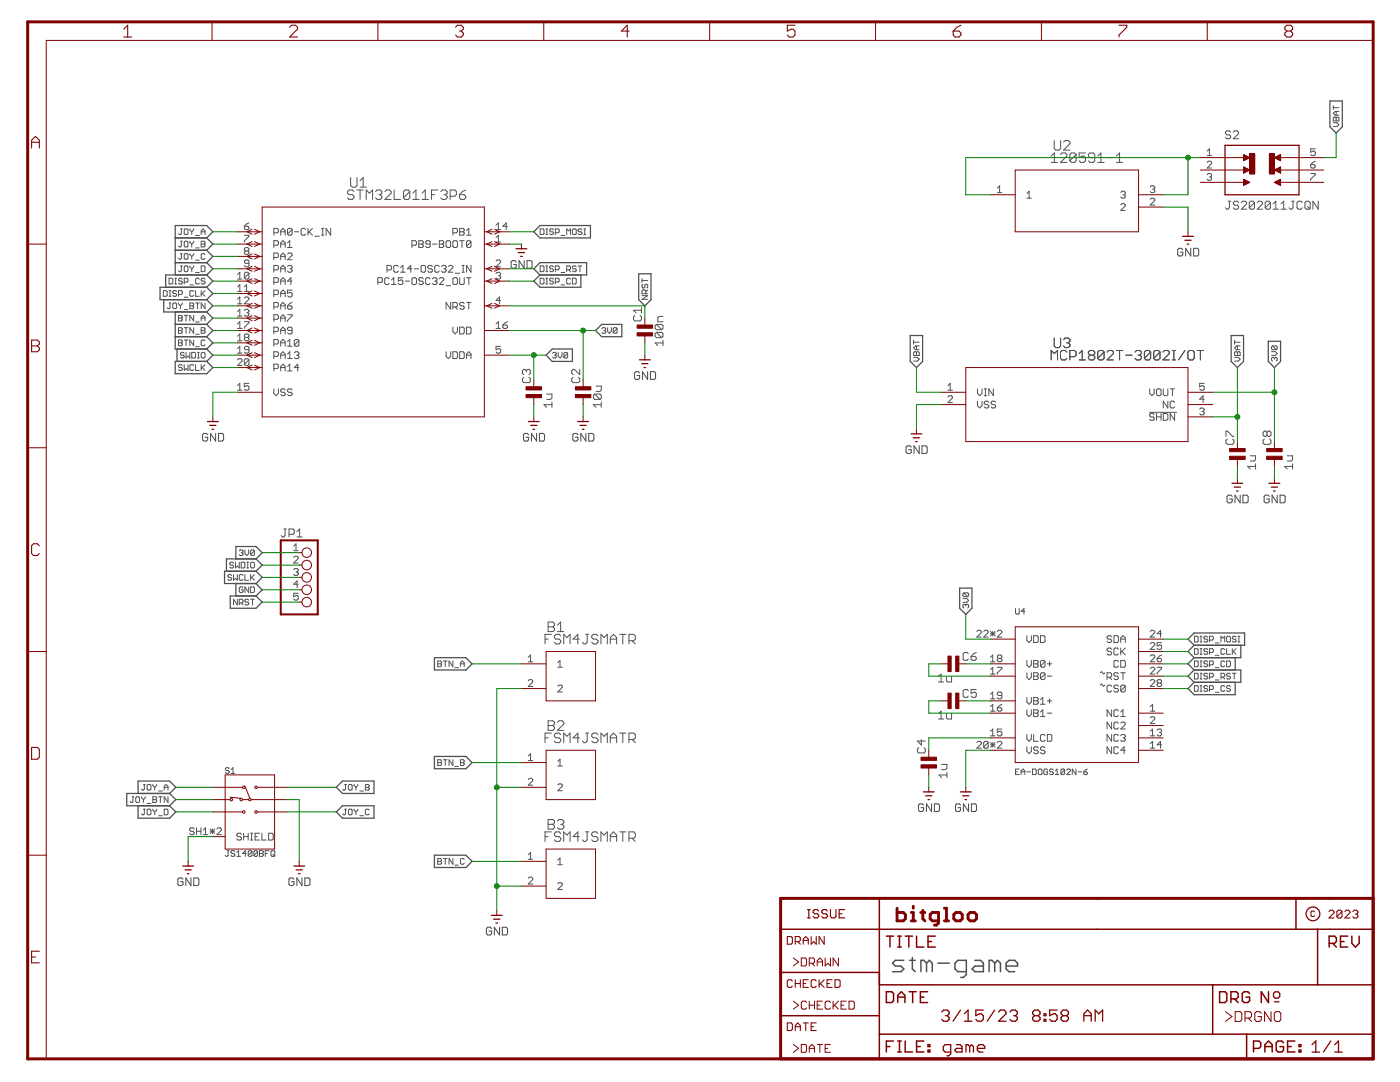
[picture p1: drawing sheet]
<svg xmlns="http://www.w3.org/2000/svg" width="279mm" height="216mm" viewBox="0 0 279 216" stroke-linecap="round" stroke-linejoin="round" font-family="sans-serif">
<g fill="none" stroke="#505050" stroke-width=".3">
<path d="M180.4 191.6h-1.7l-.6 .6 .6 .6h1.1l.6 .5-.6 .6h-1.7M181.5 191.6h1.1M182.1 191.1v2.2l.5 .6M184.9 192.2l-.5-.6h-.6v2.3M184.9 192.2v1.7M184.9 192.2l.6-.6 .6 .6v1.7M187.2 192.2h2.3M192.8 193.9h-1.6l-.6-.6v-1.1l.6-.6h1.6v2.9l-.5 .5h-.6M194.6 191.6h1.1l.6 .6v1.7h-1.7l-.6-.6 .6-.5h1.7M198.5 192.2l-.5-.6h-.6v2.3M198.5 192.2v1.7M198.5 192.2l.6-.6 .6 .6v1.7"/>
<path d="M200.8 192.8h2.3v-.6l-.6-.6h-1.1l-.6 .6v1.1l.6 .6h1.1"/>
</g>
<g fill="none" stroke="#505050" stroke-width=".2">
<path d="M70 35.4v1.6l.3 .3h.6l.3-.3v-1.6M70.6 38.2l-.3-.3h-.6l-.3 .3v.3l.3 .3h.6l.3 .4v.3l-.3 .3h-.6l-.3-.3M71.2 37.9h1.3M71.8 37.3h1.3M71.8 36.1l.7-.7v1.9M71.9 37.9v1.9M73.1 39.8v-1.9l.6 .6 .7-.6v1.9M75 38.2l.3-.3h.6l.3 .3v.3l-.3 .3M75.6 38.8h.3M75.9 38.8l.3 .4v.3l-.3 .3h-.6l-.3-.3M76.8 38.2l.3-.3h.6l.4 .3v.3l-1.3 1.3h1.3M78.7 37.9v1.9h1.2"/>
<path d="M81.8 38.2l-.3-.3h-.7l-.3 .3v1.3M81.8 38.2v1.3l-.3 .3h-.7l-.3-.3M81.8 38.2l-1.3 1.3M82.4 39.8h1.3M82.4 38.5l.6-.6v1.9M84.2 39.8h1.3M84.2 38.5l.7-.6v1.9M86.1 38.8h.6M87.4 37.9h-1.3v1.9M88 38.2l.3-.3h.6l.3 .3v.3l-.3 .3M88.6 38.8h.3M88.9 38.8l.3 .4v.3l-.3 .3h-.6l-.3-.3"/>
<path d="M89.8 39.2h1l.3-.4v-.6l-.3-.3h-1v1.9M91.7 38.8h.9l.3 .4v.3l-.3 .3h-.6l-.3-.3zM92.9 37.9l-.6 .3-.6 .6M199 37.5l.5-.4v1.3M199 38.4h.9M204.9 38.6l.5-.4v1.3M204.9 39.5h.9M209.8 31.1l.6-.6v1.9M209.8 32.4h1.3M210.4 28v1.6l.3 .4h.6l.4-.4v-1.6M211.6 30.8l.4-.3h.6l.3 .3v.3l-1.3 1.3h1.3M212.3 28.4l.3-.4h.6l.3 .4v.3l-1.2 1.3h1.2"/>
<path d="M214.8 30.8v1.3l-.4 .3h-.6l-.3-.3M214.8 30.8l-.4-.3h-.6l-.3 .3v1.3M214.8 30.8l-1.3 1.3M216.6 30.5h-1.2v1l.6-.4h.3l.3 .4v.6l-.3 .3h-.6l-.3-.3M218.5 31.5h-1l-.3-.4v-.3l.3-.3h.7l.3 .3v1.3l-.3 .3h-.7l-.3-.3M219.1 32.4h1.2M219.1 31.1l.6-.6v1.9M220.9 31.5h1.3M222.8 32.4h1.3M222.8 31.1l.6-.6v1.9M223.7 38.4l.2-.2h.4l.3 .2v.2l-.3 .3M224.1 38.9h.2"/>
<path d="M224.3 38.9l.3 .2v.2l-.3 .2h-.4l-.2-.2M229.6 39.8l.2-.2h.4l.3 .2v.2l-.9 .9h.9M229.6 37.3l.2-.2h.4l.3 .2v.2l-.3 .3M230 37.8h.2M230.2 37.8l.3 .2v.2l-.3 .2h-.4l-.2-.2M240.9 30.1l.5-.4v1.4M240.9 31.1h.9M240.9 32.4l.2-.2h.5l.2 .2v.2l-.9 .9h.9M240.9 34.9l.2-.3h.5l.2 .3-.2 .4M241.4 35.3h.2M241.6 35.3l.2 .2-.2 .5h-.5l-.2-.2M245.6 26.4l-.3-.3h-.5l-.2 .3v.2l.2 .3h.5l.3 .3v.2l-.3 .3h-.5l-.2-.3"/>
<path d="M246.1 26.4l.3-.3h.5l.3 .3v.2l-1.1 1.1h1.1M261.6 32.9h.7l.2 .2v.2l-.2 .2h-.5l-.2-.2zM261.6 34.6h.9v.3l-.9 .9v.2M262.5 29.7h-.9v.7l.4-.3 .5 .3v.4l-.2 .3h-.5l-.2-.3M262.5 32.2l-.9 .7M266.1 24.5h.7l.4 .4-.4 .4h-.7M266.1 23.6l.2-.2 .4 .2 .3-.2 .2 .2v.5h-1.1zM266.1 21.1v.7M266.1 21.5h1.1M266.7 22.2v.8M266.7 23.6v.5M267.2 22.2h-.7l-.4 .4 .4 .4h.7"/>
<path d="M32.6 58h.6l.2 .2v.7l-.2 .2h-.6zM33.7 55.5h.6l.2 .2v.8l-.2 .2h-.6zM33.7 59.1h.4M33.7 58h.4M33.9 58v1.1M34.9 56.7h.3M34.9 55.5h.3M35.1 55.5v1.2M35.2 58.2l-.1-.2h-.4l-.2 .4 .2 .2h.4l.1 .3-.1 .2h-.4l-.2-.2M35.6 58.7h.6l.2-.1v-.4l-.2-.2h-.6v1.1M36 45.7h.4M36 53.1h.4"/>
<path d="M36 50.6h.4M36 48.1h.4M36.2 45.7v.9l-.2 .2-.4-.2M36.2 53.1v.9l-.2 .2-.4-.2M36.2 50.6v.9l-.2 .2-.4-.2M36.2 48.1v1l-.2 .2-.4-.2M36.4 55.7l-.2-.2h-.4l-.2 .2 .2 .4h.4l.2 .2-.2 .4h-.4l-.2-.2M36.8 56.3h.5l.2-.2v-.4l-.2-.2h-.5v1.2M36.8 59.3h.7M36.9 45.7h.4l.2 .2v.7l-.2 .2h-.4l-.1-.2v-.7zM36.9 48.1h.4l.2 .2v.8l-.2 .2h-.4l-.1-.2v-.8zM36.9 50.6h.4l.2 .2v.7l-.2 .2h-.4l-.1-.2v-.7z"/>
<path d="M36.9 53.1h.4l.2 .2v.7l-.2 .2h-.4l-.1-.2v-.7zM37.9 45.7v.2l.4 .3M37.9 48.1v.2l.4 .4M37.9 50.6v.2l.4 .4M37.9 53.1v.2l.4 .3M37.9 56.9h.8M38.3 46.2v.6M38.3 48.7v.6M38.3 51.2v.5M38.3 53.6v.6M38.7 58.2l-.2-.2h-.4l-.2 .2v.7l.2 .2h.4l.2-.2M38.7 50.6v.2l-.4 .4"/>
<path d="M38.7 45.7v.2l-.4 .3M38.7 48.1v.2l-.4 .4M38.7 53.1v.2l-.4 .3M39 58v1.1h.8M39 47h.8M39 54.4h.8M39 51.9h.8M39 49.5h.8M39.8 55.7l-.2-.2h-.4l-.2 .2v.8l.2 .2h.4l.2-.2M40.2 46.2h.7M40.2 48.7h.5M40.2 46.8v-.7l.3-.4 .4 .4v.7"/>
<path d="M40.2 48.1h.5l.2 .2-.2 .4 .2 .4-.2 .2h-.5zM40.2 53.1h.5l.2 .2v.7l-.2 .2h-.5zM40.2 58v1.1M40.3 58.6l.6 .5M40.9 55.7l-.2-.2h-.4l-.1 .2 .1 .4h.4l.2 .2-.2 .4h-.4l-.1-.2M40.9 50.8l-.2-.2h-.4l-.1 .2v.7l.1 .2h.4l.2-.2M40.9 58l-.7 .7M47.4 54.8l.5-.5v1.4M47.4 57.3l.5-.5v1.3M47.4 59.7l.5-.4v1.3M47.4 55.7h.9M47.4 58.1h.9"/>
<path d="M48.8 46.9h.9v.3l-.9 .9v.2M48.8 45.1h.6l.3 .3v.2l-.3 .2h-.4l-.2-.2zM48.8 59.5l.2-.2h.4l.3 .2v.2l-.9 .9h.9M48.8 58.1h.9M48.8 57.3l.4-.5v1.3M49 50.1l-.2-.2 .2-.5h.4l.3 .2v.3l-.3 .2M49 50.1l-.2 .2v.2l.2 .3h.4l.3-.3v-.2l-.3-.2M49 50.1h.4M49.7 44.5l-.9 .6M49.7 52.6h-.7l-.2-.3v-.2l.2-.2h.4l.3 .2v.9l-.3 .2h-.4l-.2-.2M49.7 54.6l-.3-.3h-.4l-.2 .3v.9M49.7 54.6v.9l-.3 .2h-.4l-.2-.2"/>
<path d="M49.7 54.6l-.9 .9M54.7 46.5h.6l.3-.3v-.4l-.3-.2h-.6v1.3M54.7 48.9h.6l.3-.2v-.4l-.3-.3h-.6v1.4M54.7 51.4h.6l.3-.2v-.5l-.3-.2h-.6v1.3M54.7 53.8h.6l.3-.2v-.4l-.3-.2h-.6v1.3M54.7 56.3h.6l.3-.2v-.5l-.3-.2h-.6v1.4M54.7 58.8h.6l.3-.2v-.5l-.3-.2h-.6v1.3M56 46.9v-.9l.5-.4 .4 .4v.9M56 49.4v-.9l.5-.5 .4 .5v.9M56 51.8v-.9l.5-.4 .4 .4v.9M56 54.3v-.9l.5-.4 .4 .4v.9M56 56.8v-.9l.5-.5 .4 .5v.9"/>
<path d="M56 59.2v-.9l.5-.4 .4 .4v.9M56 46.2h.9M56 48.7h.9M56 51.2h.9M56 53.6h.9M56 56.1h.9M56 58.6h.9M57.4 50.7l.2-.2h.5l.2 .2v.2l-.9 .9h.9M57.4 53.2l.2-.2h.5l.2 .2v.2l-.2 .2M57.4 48.5l.4-.5v1.4M57.4 49.4h.9M57.8 53.6h.3"/>
<path d="M58.1 53.6l.2 .2v.3l-.2 .2h-.5l-.2-.2M58.3 45.8l-.2-.2h-.5l-.2 .2v.9M58.3 57.9h-.9v.7l.4-.3h.3l.2 .3v.4l-.2 .2h-.5l-.2-.2M58.3 45.8v.9l-.2 .2h-.5l-.2-.2M58.3 45.8l-.9 .9M58.3 56.1h-.9l.7-.7v1.4M58.7 46.2h.9M61 45.8l-.2-.2h-.5l-.2 .2v.9l.2 .2h.5l.2-.2M61.5 45.6v1.3M61.7 46.2l.7 .7M62.4 45.6l-.9 .9M62.8 47.1h.9"/>
<path d="M64.2 45.6h.4M64.2 46.9h.4M64.4 45.6v1.3M66 45.6v1.3l-.9-1.3v1.3M75.4 56.3h.7l.2-.2v-.5l-.2-.2h-.7v1.4M77.2 53.8h.7l.2-.2v-.4l-.2-.2h-.7v1.3M77.7 55.6l-.3-.2h-.4l-.2 .2v1l.2 .2h.4l.3-.2M78.1 55.9l.5-.5v1.4M78.1 56.8h.9M79.5 53.2l-.2-.2h-.5l-.2 .2v.9l.2 .2h.5l.2-.2M79.9 54.3h1M79.9 53.4l.5-.4v1.3"/>
<path d="M80.4 55.4h-.9v.7l.4-.2h.3l.2 .2v.5l-.2 .2h-.5l-.2-.2M80.9 56.1h.9M82.2 48.9h.7l.2-.2v-.4l-.2-.3h-.7v1.4M82.2 53.6h-.9l.7-.6v1.3M82.4 55.4h.5l.2 .2v1l-.2 .2h-.5l-.2-.2v-1zM82.7 53.6h.9M83.6 48h.7l.2 .3-.2 .4 .2 .4-.2 .3h-.7zM83.6 48.7h.7M84 53.2l.3-.2h.4l.2 .2v.9l-.2 .2h-.4l-.3-.2zM84.5 55.6l-.2-.2h-.5l-.2 .5 .2 .2h.5l.2 .5-.2 .2h-.5l-.2-.2M85.9 48.7h-.7l-.3-.2 .3-.5h.4l.3 .3v.8l-.3 .3h-.4l-.3-.3M85.9 55.6l-.3-.2h-.4l-.3 .2v1l.3 .2h.4l.3-.2"/>
<path d="M86.3 55.6l.2-.2h.5l.2 .2-.2 .5M86.3 48.7h.9M86.3 53.2l-.2-.2h-.5l-.2 .2v.2l.2 .2h.5l.2 .2v.3l-.2 .2h-.5l-.2-.2M86.8 56.1h.2M87 56.1l.2 .2v.3l-.2 .2h-.5l-.2-.2M87.7 53.2l-.3-.2h-.4l-.2 .2v.9l.2 .2h.4l.3-.2M87.7 48h.6l.3 .3-.3 .4 .3 .4-.3 .3h-.6zM87.7 48.7h.6M87.7 55.6l.2-.2h.4l.3 .2v.3l-.9 .9h.9M88.1 53.2l.2-.2h.5l.2 .2v.2l-.2 .2M88.6 53.6h.2M88.8 53.6l.2 .2v.3l-.2 .2h-.5l-.2-.2"/>
<path d="M89 57h.9M89.2 48h.5l.2 .3v.8l-.2 .3h-.5l-.2-.3v-.8zM89.5 53.2l.2-.2h.4l.3 .2v.2l-.9 .9h.9M90.4 46.5h.7l.2-.3v-.4l-.2-.2h-.7v1.3M90.6 48h.5l.2 .3v.8l-.2 .3h-.5l-.2-.3v-.8zM90.6 55.4h.5l.2 .2v1l-.2 .2h-.5l-.2-.2v-1zM90.8 54.5h.9M91.7 45.6h.7l.2 .2v.2l-.2 .2 .2 .3v.2l-.2 .2h-.7zM91.7 46.2h.7M91.7 48h.9M91.7 55.4v1.2l.3 .2h.4l.2-.2v-1.2M92.2 53h.4"/>
<path d="M92.2 54.3h.4M92.2 48v1.4M92.4 53v1.3M93.1 46.9h.9M93.1 55.4h.9M93.1 46l.5-.4v1.3M93.6 55.4v1.4M94 48.3l-.2-.3h-.5l-.2 .3v.8M94 48.3v.8l-.2 .3h-.5l-.2-.3M94 53v1.3l-.9-1.3v1.3M94 48.3l-.9 .8M99 54.6l.2-.3h.5l.2 .3-.2 .4"/>
<path d="M99 45.8h.9M99 52.1l.2-.2h.5l.2 .2v.2l-.9 .9h.9M99 44.9l.5-.4v1.3M99 47.4l.5-.5v1.4M99 48.3h.9M99.5 55h.2M99.7 55l.2 .2-.2 .5h-.5l-.2-.2M99.9 59.9h-.9l.7-.6v1.3M101.3 45.1h-.9l.6-.6v1.3M107.8 53.1h.6l.2 .2v.7l-.2 .2h-.6zM107.8 55.5h.6l.2 .2v.8l-.2 .2h-.6zM107.8 45.7h.6l.2 .2v.7l-.2 .2h-.6z"/>
<path d="M108.9 56.7h.4M108.9 55.5h.4M108.9 46.8h.4M108.9 45.7h.4M108.9 54.2h.4M108.9 53.1h.4M109.1 45.7v1.1M109.1 53.1v1.1M109.1 55.5v1.2M110.4 45.9l-.1-.2h-.4l-.2 .4 .2 .1h.4l.1 .4-.1 .2h-.4l-.2-.2M110.4 53.3l-.1-.2h-.4l-.2 .3 .2 .2h.4l.1 .4-.1 .2h-.4l-.2-.2M110.4 55.7l-.1-.2h-.4l-.2 .4 .2 .2h.4l.1 .4-.1 .2h-.4l-.2-.2"/>
<path d="M110.8 46.4h.6l.2-.2v-.3l-.2-.2h-.6v1.1M110.8 53.8h.6l.2-.2v-.3l-.2-.2h-.6v1.1M110.8 56.3h.6l.2-.2v-.4l-.2-.2h-.6v1.2M112 56.9h.7M112 47h.7M112 54.4h.7M113.1 53.8h.6l.2-.2v-.3l-.2-.2h-.6v1.1M113.1 46.8v-1.1l.4 .4 .4-.4v1.1M113.5 53.8l.4 .4M113.9 55.7l-.2-.2h-.4l-.2 .2v.8l.2 .2h.4l.2-.2M114.2 45.9l.2-.2h.4l.2 .2v.7l-.2 .2h-.4l-.2-.2zM114.2 55.5h.6l.2 .2v.8l-.2 .2h-.6z"/>
<path d="M115 53.3l-.2-.2h-.4l-.2 .2 .2 .3h.4l.2 .2-.2 .4h-.4l-.2-.2M115.4 53.1h.7M115.7 53.1v1.1M116.1 45.9l-.2-.2h-.4l-.1 .4 .1 .1h.4l.2 .4-.2 .2h-.4l-.1-.2M116.5 46.8h.4M116.5 45.7h.4M116.7 45.7v1.1M128.1 59h1.2l-1.2 .7h1.2M128.1 55.6v.7M128.1 56h1.2M128.3 56.7l-.2 .2v.4l.2 .2 .4-.2v-.4l.2-.2 .4 .2v.4l-.2 .2M128.9 58.6v-.6l-.2-.2h-.4l-.2 .2v.6h1.2"/>
<path d="M129.3 57.8l-.4 .4M223.7 40.9l.2-.3h.4l.3 .3v.2l-.9 .9h.9M245.1 40.2h.5M245.3 40.2v1.3l-.2 .2h-.3l-.2-.2M247.2 40.4l-.3-.2h-.5l-.3 .2v.3l.3 .2h.5l.3 .3v.3l-.3 .2h-.5l-.3-.2M247.7 40.4l.3-.2h.5l.3 .2v.3l-1.1 1h1.1M250.4 40.4v1.1l-.3 .2h-.5l-.3-.2M250.4 40.4l-.3-.2h-.5l-.3 .2v1.1M250.4 40.4l-1.1 1.1M250.9 40.4l.3-.2h.5l.2 .2v.3l-1 1h1M253.5 40.4v1.1l-.2 .2h-.5l-.3-.2M253.5 40.4l-.2-.2h-.5l-.3 .2v1.1"/>
<path d="M253.5 40.4l-1 1.1M254.1 41.7h1M254.1 40.7l.5-.5v1.5M255.7 41.7h1M255.7 40.7l.5-.5v1.5M257.8 40.2h.5M258 40.2v1.3l-.2 .2h-.3l-.2-.2M259.9 40.4l-.3-.2h-.5l-.3 .2v1.1l.3 .2h.5l.3-.2M260.7 40.2h.5l.3 .2v1.1l-.3 .2h-.5l-.3-.2v-1.1zM261 41.2l.5 .5M263.1 40.2v1.5l-1.1-1.5v1.5M33.7 60.5h.4"/>
<path d="M33.9 60.5v.9l-.2 .2-.3-.2M34.7 60.5h.4l.1 .1v.8l-.1 .2h-.4l-.2-.2v-.8zM35.6 65.4h.6l.2 .2-.2 .4 .2 .3-.2 .2h-.6zM35.6 63.5h.6M35.6 66h.6M35.6 68.4h.6M35.6 67.8h.6l.2 .2-.2 .4 .2 .4-.2 .2h-.6zM35.6 60.5v.1l.4 .4M35.6 62.9h.6l.2 .2-.2 .4 .2 .4-.2 .2h-.6zM36 61v.6M36.4 73l-.2-.2h-.4l-.2 .2 .2 .3h.4l.2 .2-.2 .4h-.4l-.2-.2M36.4 60.5v.1l-.4 .4"/>
<path d="M36.8 70.5l-.2-.2h-.4l-.2 .2 .2 .4h.4l.2 .2-.2 .3h-.4l-.2-.2M36.8 65.4h.7M36.8 72.8v1.1l.3-.4 .4 .4v-1.1M36.8 61.8h.7M36.8 62.9h.7M36.8 67.8h.7M37.1 70.3v1.1l.4-.3 .4 .3v-1.1M37.1 62.9v1.2M37.1 65.4v1.1M37.1 67.8v1.2M37.9 61h.6M37.9 60.5h.6l.2 .1-.2 .4 .2 .4-.2 .2h-.6z"/>
<path d="M38.3 70.3h.5l.2 .2v.7l-.2 .2h-.5zM38.7 73l-.2-.2h-.4l-.2 .2v.7l.2 .2h.4l.2-.2M38.7 62.9v1.2l-.8-1.2v1.2M38.7 65.4v1.1l-.8-1.1v1.1M38.7 67.8v1.2l-.8-1.2v1.2M39 72.8v1.1h.8M39 60.5h.8M39 64.2h.8M39 66.7h.8M39 69.2h.8M39.4 70.3h.4M39.4 71.4h.4"/>
<path d="M39.4 60.5v1.1M39.6 70.3v1.1M40.2 63.5h.7M40.2 66h.5M40.2 65.4h.5l.2 .2-.2 .4 .2 .3-.2 .2h-.5zM40.2 64.1v-.8l.3-.4 .4 .4v.8M40.2 72.8v1.1M40.3 70.3h.4l.2 .2v.7l-.2 .2h-.4l-.1-.2v-.7zM40.3 73.3l.6 .6M40.9 68l-.2-.2h-.4l-.1 .2v.8l.1 .2h.4l.2-.2M40.9 60.5v1.1l-.7-1.1v1.1M40.9 72.8l-.7 .7"/>
<path d="M47.4 62.2l.5-.5v1.4M47.4 64.6l.5-.4v1.3M47.4 67.1l.5-.4v1.3M47.4 69.6l.5-.5v1.4M47.4 77l.5-.5v1.4M47.4 60.6h.9M47.4 63.1h.9M47.4 65.5h.9M47.4 68h.9M47.4 70.5h.9M47.4 71.8l.2-.2h.5l.2 .2v.2l-.9 .9h.9M47.4 77.9h.9"/>
<path d="M48.8 64.2h.9v.2l-.9 .9v.2M48.8 62l.2-.3h.4l.3 .3-.3 .4M49 67.3h.4M49 67.3l-.2-.2v-.2l.2-.2h.4l.3 .2v.2l-.3 .2M49 67.3l-.2 .3 .2 .4h.4l.3-.2-.3-.5M49.2 62.4h.2M49.4 62.4l.3 .2-.3 .5h-.4l-.2-.3M49.7 69.8h-.7l-.2-.2 .2-.5h.4l.3 .2v1l-.3 .2h-.4l-.2-.2M49.7 71.8l-.3-.2h-.4l-.2 .2v.9M49.7 76.5h-.9v.7l.6-.2 .3 .2v.4l-.3 .3h-.4l-.2-.3M49.7 71.8v.9l-.3 .2h-.4l-.2-.2M49.7 71.8l-.9 .9"/>
<path d="M54.7 61.3h.6l.3-.3v-.4l-.3-.3h-.6v1.4M54.7 63.7h.6l.3-.2v-.5l-.3-.2h-.6v1.4M54.7 66.2h.6l.3-.2v-.5l-.3-.2h-.6v1.3M54.7 68.6h.6l.3-.2v-.4l-.3-.3h-.6v1.4M54.7 71.1h.6l.3-.2v-.5l-.3-.2h-.6v1.3M54.7 73.6h.6l.3-.3v-.4l-.3-.2h-.6v1.3M54.7 77.6v.9l.4 .5 .5-.5v-.9M56 70.9h.9M56 61.7v-.9l.5-.5 .4 .5v.9M56 64.2v-.9l.5-.5 .4 .5v.9M56 66.6v-.9l.5-.4 .4 .4v.9M56 69.1v-.9l.5-.5 .4 .5v.9"/>
<path d="M56 71.5v-.8l.5-.5 .4 .5v.8M56 74v-.9l.5-.4 .4 .4v.9M56 61h.9M56 63.5h.9M56 66h.9M56 68.4h.9M56 73.3h.9M56.9 77.8l-.2-.2h-.5l-.2 .2 .2 .5h.5l.2 .2-.2 .5h-.5l-.2-.3M57.4 62.8h.9v.2l-.9 .9v.3M57.4 61h.7l.2 .5-.2 .2h-.5l-.2-.2zM57.4 68.2l.4-.5v1.4M57.4 70.7l.4-.5v1.3"/>
<path d="M57.4 73.1l.4-.4v1.3M57.4 69.1h.9M57.4 71.5h.9M57.4 74h.9M58.3 66h-.7l-.2-.3v-.2l.2-.2h.5l.2 .2v.9l-.2 .2h-.5l-.2-.2M58.3 77.8l-.2-.2h-.5l-.2 .2v.2l.2 .3h.5l.2 .2v.2l-.2 .3h-.5l-.2-.3M58.3 60.3l-.9 .7M58.7 70.4l.3-.2h.4l.2 .2v.3l-.2 .2M59.2 70.9h.2M59.4 70.9l.2 .2v.2l-.2 .2h-.4l-.3-.2M59.6 68l-.2-.3h-.4l-.3 .3v.9M59.6 68v.9l-.2 .2h-.4l-.3-.2"/>
<path d="M59.6 68l-.9 .9M59.6 73.3h-.9l.7-.6v1.3M89 70.2v.9l.5 .4 .4-.4v-.9M89.9 60.3v1.4l-.9-1.4v1.4M90.4 61.3h.7l.2-.3v-.4l-.2-.3h-.7v1.4M90.4 70.2h.7l.2 .2v.9l-.2 .2h-.7zM90.4 65.3v.9l.4 .4 .5-.4v-.9M90.8 61.3l.5 .4M91.7 65.3h.7l.2 .2v.9l-.2 .2h-.7zM91.7 70.2h.7l.2 .2v.9l-.2 .2h-.7zM92.6 60.6l-.2-.3h-.4l-.3 .5 .3 .2h.4l.2 .5-.2 .2h-.4l-.3-.2M93.1 70.9h.9"/>
<path d="M93.1 60.3h.9M93.1 65.3h.7l.2 .2v.9l-.2 .2h-.7zM93.1 71.5v-.8l.5-.5 .4 .5v.8M93.6 60.3v1.4M99 65.5h.9M99 64.6l.5-.4v1.3M99.9 69.1h-.9v.7l.5-.2 .4 .2v.5l-.2 .2h-.5l-.2-.2M100.4 64.9h.6l.3 .2v.2l-.3 .2h-.4l-.2-.2zM101.3 64.2l-.9 .7M104.5 75.3l-.2 .3v.5l.2 .2h1.1l.2-.2v-.5l-.2-.3M105.1 74l-.3-.3h-.3l-.2 .3v.5l.2 .3M105.1 74l.2-.3h.3l.2 .3v.5l-.2 .3"/>
<path d="M105.1 74v.2M109.1 78.6h1.1v.8l-.3 .3h-.8M110.3 70.5l.2-.2h.3l.2 .2-.2 .4M110.6 70.9h.2M110.8 70.9l.2 .2-.2 .3h-.3l-.2-.2M111.4 70.3v.8l.4 .3 .4-.3v-.8M113.3 70.5v.7l-.2 .2h-.4l-.2-.2M113.3 70.5l-.2-.2h-.4l-.2 .2v.7M113.3 70.5l-.8 .7M114.4 75.3l-.3 .3v.5l.3 .2h1l.3-.2v-.5l-.3-.3M115.7 73.7v1.1l-1.1-1.1h-.2l-.3 .3v.5l.3 .3M118.7 78.6h1l.3 .3v.5l-.3 .3"/>
<path d="M118.7 78.6l-.3 .3v.5l.3 .3h1M118.7 78.6l1 1.1M119 77h1v.8l-.3 .3h-.7M120.1 65.6l.2-.2h.4l.2 .2-.2 .4M120.5 66h.2M120.7 66l.2 .1-.2 .4h-.4l-.2-.2M121.3 65.4v.7l.3 .4 .4-.4v-.7M123.1 65.6l-.1-.2h-.4l-.2 .2v.7M123.1 65.6v.7l-.1 .2h-.4l-.2-.2M123.1 65.6l-.7 .7M126.7 63l-.3 .2v.6l.3 .2h1l.3-.2v-.6l-.3-.2M128 61.4v1"/>
<path d="M128 61.9h-1.6l.6 .5M131 64.7h1.1l.2 .3v.5l-.2 .3M131 66.3h1.1l.2 .3v.5l-.2 .3M131 66.3l-.3 .3v.5l.3 .3h1.1M131 64.7l-.3 .3v.5l.3 .3h1.1M131 66.3l1.1 1.1M131 64.7l1.1 1.1M132.3 68.4h-1.6l.6 .6M132.3 67.9v1.1M132.3 63.1h-.8l-.2 .3v.8h1M182.3 71.3h.8l.4 .4-.4 .4h-.8M182.3 70.4l.2-.2 .4 .2 .4-.2 .2 .2v.5h-1.2z"/>
<path d="M182.3 67.9v.8M182.3 68.3h1.2M182.9 69v.8M182.9 70.4v.5M183.5 69h-.8l-.4 .4 .4 .4h.8M189.2 77.9h.9M189.2 77l.4-.5v1.4M189.2 79.2l.2-.2h.5l.2 .2v.2l-.9 .9h.9M195.1 77.6v.9l.4 .5 .5-.5v-.9M196.4 77.6h.5M196.4 79h.5M196.7 77.6v1.4"/>
<path d="M198.2 77.6v1.4l-.9-1.4v1.4M209.8 71.8v-1.9l.6 .6 .7-.6v1.9M210.4 67.5v1.5l.3 .4h.6l.4-.4v-1.5M212.3 67.8l.3-.3h.6l.3 .3v.3l-.3 .3M212.9 68.4h.3M212.9 70.3l-.3-.4h-.6l-.4 .4v1.2l.4 .3h.6l.3-.3M213.2 68.4l.3 .3v.3l-.3 .4h-.6l-.3-.4M213.5 71.2h.9l.4-.3v-.6l-.4-.4h-.9v1.9M215.4 71.8h1.2M215.4 70.5l.6-.6v1.9M217.5 70.9l-.3-.4v-.2l.3-.4h.7l.3 .4v.2l-.3 .4M217.5 70.9l-.3 .3v.3l.3 .3h.7l.3-.3v-.3l-.3-.3"/>
<path d="M217.5 70.9h.7M220.3 70.3l-.3-.4h-.6l-.3 .4v1.2M220.3 70.3v1.2l-.3 .3h-.6l-.3-.3M220.3 70.3l-1.2 1.2M220.9 70.3l.4-.4h.6l.3 .4v.2l-1.3 1.3h1.3M222.8 69.9h1.3M223.4 69.9v1.9M224.7 70.9h1.2M226.5 70.3l.3-.4h.7l.3 .4v.2l-.3 .4M227.2 70.9h.3M227.5 70.9l.3 .3v.3l-.3 .3h-.7l-.3-.3M229.4 77.6v.9l.5 .5 .4-.5v-.9"/>
<path d="M229.6 70.3l-.3-.4h-.6l-.3 .4v1.2M229.6 70.3v1.2l-.3 .3h-.6l-.3-.3M229.6 70.3l-1.2 1.2M230.8 77.8l.2-.2h.5l.2 .2v.9l-.2 .3h-.5l-.2-.3zM231.5 70.3l-.3-.4h-.7l-.2 .4v1.2M231.5 70.3v1.2l-.3 .3h-.7l-.2-.3M231.5 70.3l-1.2 1.2M232.1 70.3l.3-.4h.6l.4 .4v.2l-1.3 1.3h1.3M232.2 77.6v1.1l.2 .3h.4l.3-.3v-1.1M233.5 77.6h.9M234 69.9h.6M234 71.8h.6"/>
<path d="M234 77.6v1.4M234.3 69.9v1.9M236.5 69.9l-1.3 1.9M237.4 69.9h.6l.3 .4v1.2l-.3 .3h-.6l-.3-.3v-1.2zM238.9 69.9h1.3M239.6 69.9v1.9M240.3 76.5h-.9v.7l.5-.2 .4 .2v.4l-.2 .3h-.5l-.2-.3M240.3 79.7h-.9l.7-.7v1.3M246.4 71.3h.7l.4 .4-.4 .4h-.7M246.4 70.4l.2-.2 .4 .2 .3-.2 .2 .2v.5h-1.1zM246.4 68.3h1.1M246.4 67.9v.8"/>
<path d="M247 69v.8M247 70.4v.5M247.5 69h-.7l-.4 .4 .4 .4h.7M253.8 70.2h.7l.4 .3-.4 .4h-.7M254 69l-.2 .2v.4l.2 .2h.7M254 69h.7l.2 .2v.4l-.2 .2M254 69l.7 .8M254.3 71.5l-.2-.2-.3 .2v.4l.2 .2M254.3 71.5l.2-.2 .4 .2v.4l-.2 .2M254.3 71.5v.2M110.2 80.8h-1.6l.5 .5M110.2 80.2v1.1"/>
<path d="M120 80.8h-1.6l.6 .5M120 80.2v1.1M195.1 80.1v.9l.4 .4 .5-.4v-.9M197.3 80.3l-.2-.2h-.4l-.3 .4 .3 .2h.4l.2 .5-.2 .2h-.4l-.3-.2M198.7 80.3l-.2-.2h-.5l-.2 .4 .2 .2h.5l.2 .5-.2 .2h-.5l-.2-.2M229.4 82.3h5.4M230.3 82.7l-.2-.2h-.4l-.3 .5 .3 .2h.4l.2 .5-.2 .2h-.4l-.3-.2M230.8 83.2h.9M230.8 82.5v1.4M231.7 82.5v1.4M232.2 82.5h.6l.3 .2v1l-.3 .2h-.6zM233.1 80.1v1.3l-.9-1.3v1.3"/>
<path d="M234.4 80.3l-.2-.2h-.5l-.2 .2v.9l.2 .2h.5l.2-.2M234.4 82.5v1.4l-.9-1.4v1.4M239.4 81.7l.2-.3h.5l.2 .3-.2 .4M239.9 82.1h.2M240.1 82.1l.2 .2-.2 .5h-.5l-.2-.3M244.7 87.1v-1.1h.2l1.1 1.1h.3M244.9 87.6l-.2 .3v.5l.2 .3h1.1l.3-.3v-.5l-.3-.3M249.5 91h1.1v.7l-.3 .3h-.8M250.6 93.1h-1.6l.5 .5M250.6 92.5v1.1M252.3 87.6l-.2 .3v.5l.2 .3h1.1l.2-.3v-.5l-.2-.3M252.9 86.3l-.3-.3h-.3l-.2 .3v.5l.2 .3h.3l.3-.3"/>
<path d="M252.9 86.3l.2-.3h.3l.2 .3v.5l-.2 .3h-.3l-.2-.3M252.9 86.3v.5M256.9 91h1.1v.7l-.3 .3h-.8M258 93.1h-1.6l.5 .5M258 92.5v1.1M46.2 114.8l-.2-.2h-.3l-.2 .4 .2 .2h.3l.2 .4-.2 .2h-.3l-.2-.2M46.6 112.4l-.2-.2h-.4l-.2 .2 .2 .4h.4l.2 .1-.2 .4h-.4l-.2-.2M46.6 114.6v1.2l.4-.4 .4 .4v-1.2M47 112.2v1.1l.4-.4 .4 .4v-1.1M47.4 119.6v1.1l-.8-1.1v1.1M47.8 109.9l.1-.2h.4l.2 .2-.2 .4M48.1 112.2h.6l.2 .2v.7l-.2 .2h-.6z"/>
<path d="M48.1 110.3h.2M48.3 110.3l.2 .2-.2 .3h-.4l-.1-.1M48.5 117.3l-.2-.2h-.4l-.1 .2v.7l.1 .2h.4l.2-.2v-.3h-.4M48.5 114.8l-.2-.2h-.4l-.1 .2v.8l.1 .2h.4l.2-.2M48.9 109.7v.8l.4 .3 .3-.3v-.8M48.9 114.6v1.2h.7M49.3 112.2h.3M49.3 113.3h.3M49.4 112.2v1.1M49.6 117.1v1.1l-.7-1.1v1.1M49.6 119.8l-.2-.2h-.3l-.2 .2 .2 .3h.3l.2 .2-.2 .4h-.3l-.2-.2M50 117.1h.6l.2 .2v.7l-.2 .2h-.6z"/>
<path d="M50 112.4l.2-.2h.4l.2 .2v.7l-.2 .2h-.4l-.2-.2zM50 114.6v1.2M50 119.6h.8M50.2 115.2l.6 .6M50.4 119.6v1.1M50.8 109.9l-.2-.2h-.4l-.2 .2v.8M50.8 109.9v.8l-.2 .1h-.4l-.2-.1M50.8 109.9l-.8 .8M50.8 114.6l-.8 .8M56.6 105.6h.5M56.9 105.6v1.3l-.3 .2h-.2l-.3-.2M57.7 106.6h.8l.2-.3v-.5l-.2-.2h-.8v1.5"/>
<path d="M58.6 109l.5-.5v1.4M58.6 109.9h.9M58.6 111.2l.2-.2h.5l.2 .2v.2l-.9 1h.9M58.6 113.7l.2-.2h.5l.2 .2-.2 .4M59.1 114.1h.2M59.3 107.1h1M59.3 106.1l.5-.5v1.5M59.3 114.1l.2 .3-.2 .4h-.5l-.2-.2M59.5 118.4h-.9v.7l.5-.3 .4 .3v.4l-.2 .2h-.5l-.2-.2M59.5 116.6h-.9l.7-.7v1.4M192.2 119.4h.7l.4 .4-.4 .4h-.7M192.4 118.3l.7 .8"/>
<path d="M192.4 118.3l-.2 .2v.4l.2 .2h.7M192.4 118.3h.7l.2 .2v.4l-.2 .2M47.8 120.3h.5l.2-.2v-.3l-.2-.2h-.5v1.1M48.1 120.3l.4 .4M87.4 132.5h.5M87.4 131.9h.5l.2 .2-.2 .4 .2 .3-.2 .2h-.5zM88.5 131.9h.7M88.9 131.9v1.1M90.4 131.9v1.1l-.8-1.1v1.1M90.8 133.2h.7M91.9 133v-.7l.4-.4 .3 .4v.7M91.9 132.5h.7"/>
<path d="M105.4 131.1l.5-.4v1.4M105.4 135.8l.2-.2h.5l.2 .2v.3l-.9 .9h.9M105.4 132.1h.9M108.8 127.5h.6M109.4 124.1h.9l.4 .3v.4l-.4 .3 .4 .3v.3l-.4 .3h-.9zM109.4 125.1h.9M110 126.6h-1.2v1.9M111.3 124.8l.6-.7v1.9M111.3 126h1.2M111.3 133.1h.9M111.3 136.9l.2-.2h.5l.2 .2v.3l-.9 .9h.9M111.3 132.2l.5-.4v1.3"/>
<path d="M111.9 126.9l-.3-.3h-.6l-.4 .3v.3l.4 .3h.6l.3 .3v.4l-.3 .3h-.6l-.4-.3M112.5 128.5v-1.9l.6 .6 .7-.6v1.9M115.6 127.5h-1.2l.9-.9v1.9M116.9 126.6h.6M117.2 126.6v1.6l-.3 .3h-.4l-.3-.3M119.3 126.9l-.3-.3h-.6l-.3 .3v.3l.3 .3h.6l.3 .3v.4l-.3 .3h-.6l-.3-.3M119.9 128.5v-1.9l.7 .6 .6-.6v1.9M121.8 127.5h1.3M121.8 128.5v-1.3l.6-.6 .7 .6v1.3M123.7 126.6h1.2M124.3 126.6v1.9M125.5 127.8h1l.3-.3v-.6l-.3-.3h-1v1.9"/>
<path d="M126.2 127.8l.6 .7M187.3 135l.5-.5v1.6M187.3 136.1h1M188.9 135v.8l.2 .3h.8v-1.1M192.7 120.8l-.1-.2-.4 .2v.3l.2 .2M192.7 120.8l.2-.2 .4 .2v.3l-.2 .2M192.7 120.8v.1M193.3 130.5l-.3-.3h-.5l-.3 .3v1l.3 .3h.5l.3-.3M193.3 137.8l-.3-.2h-.5l-.3 .2v1.1l.3 .2h.5l.3-.2M193.8 131h.8l.2 .2v.3l-.2 .3h-.5l-.3-.3zM194.8 137.6h-1v.8l.5-.3h.3l.2 .3v.5l-.2 .2h-.5l-.3-.2M194.8 130.2l-.5 .3-.5 .5"/>
<path d="M194.9 126l.3-.2h.4l.3 .2v.2l-1 .9h1M196.3 126l.2-.2h.5l.2 .2v.2l-.9 .9h.9M197.7 131.1l.4-.4v1.4M197.7 133.6l.4-.4v1.3M197.7 138.5l.4-.4v1.3M197.7 134.5h.9M197.7 132.1h.9M197.7 139.4h.9M197.7 126l.9 .9M197.7 126.4h.9M198.1 126v.9M198.6 126l-.9 .9"/>
<path d="M199 133.2h.9v.2l-.9 .9v.2M199 126l.3-.2h.4l.2 .2v.2l-.9 .9h.9M199.3 131.4l-.3-.3v-.2l.3-.2h.4l.2 .2v.2l-.2 .3M199.3 131.4l-.3 .2v.2l.3 .3h.4l.2-.3v-.2l-.2-.2M199.3 131.4h.4M199.9 138.8h-.6l-.3-.3v-.2l.3-.2h.4l.2 .2v.9l-.2 .2h-.4l-.3-.2M202.7 121.4v1l.1 .1h.4l.2-.1v-1M204.5 122h-.7l.5-.6v1.1M204.9 126.9v.9l.5 .4 .4-.4v-.9M204.9 131.8v.9l.5 .4 .4-.4v-.9M204.9 134.2v.9l.5 .5 .4-.5v-.9M204.9 139.2v.9l.5 .4 .4-.4v-.9"/>
<path d="M206.3 126.9h.7l.2 .2v.9l-.2 .2h-.7zM206.3 131.8h.7l.2 .2-.2 .5 .2 .4-.2 .2h-.7zM206.3 134.2h.7l.2 .3v.2l-.2 .2 .2 .2v.3l-.2 .2h-.7zM206.3 139.2h.7l.2 .2-.2 .4 .2 .5-.2 .2h-.7zM206.3 134.9h.7M206.3 132.5h.7M206.3 139.8h.7M207.6 126.9h.7l.3 .2v.9l-.3 .2h-.7zM207.6 139.6l.5-.4v1.3M208.6 132l-.3-.2h-.4l-.3 .2v.9M208.6 134.5l-.3-.3h-.4l-.3 .3v.9M208.6 134.5v.9l-.3 .2h-.4l-.3-.2"/>
<path d="M208.6 132v.9l-.3 .2h-.4l-.3-.2M208.6 134.5l-1 .9M208.6 132l-1 .9M209 134.9h.9M209 132.5h.9M209 139.8h.9M209.5 132v.9M209.5 139.4v.9M219.6 134.2l.2-.2 .5 .5 .2-.3M219.6 136.7l.2-.2 .5 .4 .2-.2M220.9 135.1h.7l.2-.2v-.4l-.2-.3h-.7v1.4M221.4 135.1l.4 .5"/>
<path d="M221.8 127.1l-.2-.2h-.4l-.3 .2 .3 .4h.4l.2 .3-.2 .4h-.4l-.3-.2M221.8 129.5l-.2-.2h-.4l-.3 .2v.3l.3 .2h.4l.2 .2v.3l-.2 .2h-.4l-.3-.2M221.8 136.9l-.2-.2h-.4l-.3 .2v.9l.3 .3h.4l.2-.3M222.3 126.9h.7l.2 .2v.9l-.2 .2h-.7zM223.2 129.5l-.2-.2h-.5l-.2 .2v1l.2 .2h.5l.2-.2M223.2 132l-.2-.2h-.5l-.2 .2v.9l.2 .2h.5l.2-.2M223.2 134.5l-.2-.3h-.5l-.2 .5 .2 .2h.5l.2 .5-.2 .2h-.5l-.2-.2M223.2 136.9l-.2-.2h-.5l-.2 .2 .2 .5h.5l.2 .2-.2 .5h-.5l-.2-.3M223.7 127.5h.9M223.7 128.2v-.9l.4-.4 .5 .4v.9M223.7 131.8h.6l.3 .2v.9l-.3 .2h-.6zM223.7 134.2h.9"/>
<path d="M223.7 129.3v1.4M223.9 130l.7 .7M224.1 134.2v1.4M224.6 136.9v.9l-.3 .3h-.4l-.2-.3M224.6 136.9l-.3-.2h-.4l-.2 .2v.9M224.6 129.3l-.9 .9M224.6 136.9l-.9 .9M229.6 126l.2-.2h.4l.3 .2v.2l-.9 .9h.9M229.6 128.5l.2-.3h.4l.3 .3v.2l-.9 .9h.9M229.6 130.9l.2-.2h.4l.3 .2v.2l-.9 1h.9M229.6 133.4l.2-.2h.4l.3 .2v.2l-.9 .9h.9M229.6 135.8l.2-.2h.4l.3 .2v.3l-.9 .9h.9"/>
<path d="M230.9 131.4h.7l.2 .2v.2l-.2 .3h-.5l-.2-.3zM230.9 133.2h.9v.2l-.9 .9v.2M231.1 136.3l-.2-.2 .2-.5h.5l.2 .2v.3l-.2 .2M231.1 136.3l-.2 .2v.3l.2 .2h.5l.2-.2-.2-.5M231.1 136.3h.5M231.8 128.2h-.9v.7l.5-.2h.2l.2 .2v.5l-.2 .2h-.5l-.2-.2M231.8 126.4h-.9l.7-.6v1.3M231.8 130.7l-.4 .2-.5 .5M238.4 127h.5l.2 .1v.8l-.2 .2h-.5zM238.4 129.4h.5l.2 .2v.8l-.2 .2h-.5zM238.4 131.9h.5l.2 .2v.7l-.2 .2h-.5zM238.4 134.3h.5l.2 .2v.8l-.2 .2h-.5z"/>
<path d="M238.4 136.8h.5l.2 .2v.8l-.2 .1h-.5zM239.5 137.9h.4M239.5 136.8h.4M239.5 130.6h.4M239.5 129.4h.4M239.5 128.1h.4M239.5 127h.4M239.5 133h.4M239.5 131.9h.4M239.5 135.5h.4M239.5 134.3h.4M239.7 127v1.1"/>
<path d="M239.7 129.4v1.2M239.7 131.9v1.1M239.7 134.3v1.2M239.7 136.8v1.1M241 129.6l-.2-.2h-.3l-.2 .4 .2 .2h.3l.2 .4-.2 .2h-.3l-.2-.2M241 127.1l-.2-.1h-.3l-.2 .1 .2 .4h.3l.2 .2-.2 .4h-.3l-.2-.2M241 134.5l-.2-.2h-.3l-.2 .4 .2 .2h.3l.2 .4-.2 .2h-.3l-.2-.2M241 132.1l-.2-.2h-.3l-.2 .4 .2 .2h.3l.2 .3-.2 .2h-.3l-.2-.2M241 137l-.2-.2h-.3l-.2 .4 .2 .2h.3l.2 .4-.2 .1h-.3l-.2-.1M241.4 137.6h.6l.1-.2v-.4l-.1-.2h-.6v1.1M241.4 127.7h.6l.1-.2v-.4l-.1-.1h-.6v1.1M241.4 130.2h.6l.1-.2v-.4l-.1-.2h-.6v1.2"/>
<path d="M241.4 132.7h.6l.1-.2v-.4l-.1-.2h-.6v1.1M241.4 135.1h.6l.1-.2v-.4l-.1-.2h-.6v1.2M242.5 138.1h.8M242.5 130.7h.8M242.5 128.3h.8M242.5 133.2h.8M242.5 135.7h.8M243.7 128.1v-1.1l.3 .3 .4-.3v1.1M243.7 135.1h.5l.2-.2v-.4l-.2-.2h-.5v1.2M244 135.1l.4 .4M244.4 129.6l-.2-.2h-.3l-.2 .2v.8l.2 .2h.3l.2-.2M244.4 137l-.2-.2h-.3l-.2 .2v.8l.2 .1h.3l.2-.1"/>
<path d="M244.4 132.1l-.2-.2h-.3l-.2 .2v.7l.2 .2h.3l.2-.2M244.8 127.1l.2-.1h.4l.2 .1v.8l-.2 .2h-.4l-.2-.2zM244.8 131.9h.6l.2 .2v.7l-.2 .2h-.6zM244.8 129.4v1.2h.8M245.6 134.5l-.2-.2h-.4l-.2 .2 .2 .4h.4l.2 .2-.2 .4h-.4l-.2-.2M245.6 137l-.2-.2h-.4l-.2 .2 .2 .4h.4l.2 .2-.2 .3h-.4l-.2-.1M245.9 129.4v1.2M245.9 134.3h.8M246.1 130l.6 .6M246.3 134.3v1.2M246.7 127.1l-.2-.1h-.4l-.2 .1 .2 .4h.4l.2 .2-.2 .4h-.4l-.2-.2M246.7 129.4l-.8 .8"/>
<path d="M247.1 128.1h.3M247.1 127h.3M247.2 127v1.1M26.4 159h.3M26.5 159v.9l-.1 .2-.4-.2M27.1 159.2l.2-.2h.4l.2 .2v.7l-.2 .2h-.4l-.2-.2zM28.2 159v.2l.4 .4M28.6 156.5h.4M28.6 159.6v.5M28.8 156.5v1l-.2 .1-.4-.1M29 159v.2l-.4 .4M29.4 156.7l.1-.2h.4l.2 .2v.8l-.2 .1h-.4l-.1-.1z"/>
<path d="M30.5 159h.6l.2 .2-.2 .4 .2 .3-.2 .2h-.6zM30.5 156.5v.2l.4 .4M30.5 159.6h.6M30.9 157.1v.5M31.3 156.5v.2l-.4 .4M31.6 157.8h.8M31.6 159h.8M32 159v1.1M32.8 157.6v-.7l.3-.4 .4 .4v.7M32.8 157.1h.7M33.5 159v1.1l-.7-1.1v1.1M45.7 153.4l-.1-.2h-.4l-.2 .2 .2 .4h.4l.1 .1-.1 .4h-.4l-.2-.2"/>
<path d="M46.1 154.3h.8M46.1 153.6l.4-.4v1.1M68.8 156.5h.4M69 156.5v1l-.2 .1-.4-.1M69.7 156.5h.4l.2 .2v.8l-.2 .1h-.4l-.2-.1v-.8zM70.7 156.5v.2l.3 .4M71 157.1v.5M71.4 156.5v.2l-.4 .4M71.8 157.8h.8M72.9 156.5h.6l.2 .2-.2 .4 .2 .4-.2 .1h-.6zM72.9 157.1h.6M87.4 151.6h.5l.2 .2-.2 .4 .2 .3-.2 .2h-.5z"/>
<path d="M87.4 152.2h.5M88.5 151.6h.7M88.9 151.6v1.1M90.4 151.6v1.1l-.8-1.1v1.1M90.8 152.9h.7M91.9 151.6h.6l.1 .2-.1 .4 .1 .3-.1 .2h-.6zM91.9 152.2h.6M105.4 155.6l.2-.3h.5l.2 .3v.2l-.9 .9h.9M105.4 150.9l.5-.5v1.4M105.4 151.8h.9M108.8 147.2h.6M109.4 143.8h.9l.4 .3v.4l-.4 .3 .4 .3v.3l-.4 .3h-.9z"/>
<path d="M109.4 144.8h.9M110 146.3h-1.2v1.9M111.3 144.1l.3-.3h.6l.3 .3v.4l-1.2 1.2h1.2M111.3 151.9l.5-.4v1.3M111.3 156.6l.2-.2h.5l.2 .2v.3l-.9 .9h.9M111.3 152.8h.9M111.9 146.6l-.3-.3h-.6l-.4 .3v.3l.4 .3h.6l.3 .4v.3l-.3 .3h-.6l-.4-.3M112.5 148.2v-1.9l.6 .6 .7-.6v1.9M115.6 147.2h-1.2l.9-.9v1.9M116.9 146.3h.6M117.2 146.3v1.6l-.3 .3h-.4l-.3-.3M119.3 146.6l-.3-.3h-.6l-.3 .3v.3l.3 .3h.6l.3 .4v.3l-.3 .3h-.6l-.3-.3"/>
<path d="M119.9 148.2v-1.9l.7 .6 .6-.6v1.9M121.8 148.2v-1.3l.6-.6 .7 .6v1.3M121.8 147.2h1.3M123.7 146.3h1.2M124.3 146.3v1.9M125.5 147.6h1l.3-.4v-.6l-.3-.3h-1v1.9M126.2 147.6l.6 .6M183.3 149.2l-.2 .3v.5l.2 .2h1.1l.3-.2v-.5l-.3-.3M183.9 147.6v1.1l-.8-.8h1.6M187.3 142.4l.5-.5v1.6M187.3 143.5h1M187.9 152.5h1.1v.8l-.3 .3h-.8"/>
<path d="M188.9 142.4v.8l.2 .3h.8v-1.1M189 154.6h-1.6l.5 .6M189 154.1v1.1M194.9 148.2l.3-.3h.4l.3 .3v.2l-1 .9h1M197.2 148.2v.9l-.2 .2h-.5l-.2-.2M197.2 148.2l-.2-.3h-.5l-.2 .3v.9M197.2 148.2l-.9 .9M197.7 148.6h.9M197.7 146.8h.9M197.7 141.9h.9M197.7 145.9l.4-.4v1.3M197.7 141l.4-.5v1.4"/>
<path d="M197.7 148.2l.9 .9M198.1 148.2v.9M198.6 148.2l-.9 .9M199 148.2l.3-.3h.4l.2 .3v.2l-.9 .9h.9M199 141.2h.7l.2 .3v.2l-.2 .2h-.4l-.3-.2zM199.9 145.5h-.9v.7l.5-.3 .4 .3v.4l-.2 .2h-.4l-.3-.2M199.9 140.5l-.9 .7M202.7 154h.3M203.4 153.5h-.7v1.1h.7M203.8 154h.7M203.8 154.6v-.8l.4-.3 .3 .3v.8M204.9 154h.8"/>
<path d="M204.9 141.6v.9l.5 .5 .4-.5v-.9M204.9 146.6v.9l.5 .4 .4-.4v-.9M204.9 149v.9l.5 .5 .4-.5v-.9M206.1 153.5h.5l.2 .1v.8l-.2 .2h-.5zM206.3 141.6h.7l.2 .3v.2l-.2 .2 .2 .2v.3l-.2 .2h-.7zM206.3 146.6v1.3h.9M206.3 142.3h.7M207.2 149.2l-.2-.2h-.5l-.2 .2v.3l.2 .2h.5l.2 .2v.3l-.2 .2h-.5l-.2-.2M207.4 153.5h.4l.1 .1v.8l-.1 .2h-.4l-.2-.2v-.8zM207.6 143h1M207.6 142.1l.5-.5v1.4M207.6 140.5h1"/>
<path d="M208.6 146.8l-.3-.2h-.4l-.3 .2v.9l.3 .2h.4l.3-.2M208.6 149.2l-.3-.2h-.4l-.3 .2v.3l.3 .2h.4l.3 .2v.3l-.3 .2h-.4l-.3-.2M209 146.6h.7l.2 .2v.9l-.2 .2h-.7zM209 142.3h.9M209.1 153.6l-.2-.1h-.4l-.2 .1v.8l.2 .2h.4l.2-.2v-.4h-.4M210.2 153.6l-.2-.1h-.3l-.2 .3 .2 .2h.3l.2 .4-.2 .2h-.3l-.2-.2M210.6 154.6h.7M210.6 153.8l.4-.3v1.1M212.5 153.6l-.2-.1h-.4l-.2 .1v.8M212.5 153.6v.8l-.2 .2h-.4l-.2-.2M212.5 153.6l-.8 .8M212.9 153.6l.2-.1h.3l.2 .1v.2l-.7 .8h.7"/>
<path d="M214.7 153.5v1.1l-.7-1.1v1.1M215.1 154h.8M216.3 154h.5l.2 .4-.2 .2h-.3l-.2-.2zM217 153.5l-.7 .5M221.8 141.6v1.4l-.9-1.4v1.4M221.8 144.1v1.4l-.9-1.4v1.4M221.8 146.6v1.3l-.9-1.3v1.3M221.8 149v1.4l-.9-1.4v1.4M223.2 149.2l-.2-.2h-.5l-.2 .2v1l.2 .2h.5l.2-.2M223.2 141.9l-.2-.3h-.5l-.2 .3v.9l.2 .2h.5l.2-.2M223.2 144.3l-.2-.2h-.5l-.2 .2v.9l.2 .3h.5l.2-.3M223.2 146.8l-.2-.2h-.5l-.2 .2v.9l.2 .2h.5l.2-.2"/>
<path d="M223.7 144.3l.2-.2h.4l.3 .2v.2l-.9 1h.9M223.7 146.8l.2-.2h.4l.3 .2-.3 .4M223.7 143h.9M223.7 142.1l.4-.5v1.4M224.1 147.2h.2M224.3 147.2l.3 .3-.3 .4h-.4l-.2-.2M224.6 149.7h-.9l.6-.7v1.4M229.6 143.2l.2-.2h.4l.3 .2v.3l-.9 .9h.9M229.6 148.4l.4-.5v1.4M229.6 141l.4-.5v1.4M229.6 145.9l.4-.4v1.3M229.6 149.3h.9"/>
<path d="M229.6 146.8h.9M229.6 141.9h.9M230.9 145.7l.2-.2h.5l.2 .2-.2 .5M231.4 146.2h.2M231.6 146.2l.2 .2-.2 .4h-.5l-.2-.2M231.8 148.6h-.9l.7-.7v1.4M28.6 161.5h.4M28.8 161.5v.9l-.2 .2-.4-.2M29.4 161.6l.1-.1h.4l.2 .1v.8l-.2 .2h-.4l-.1-.2zM29.4 160.3h.7M30.5 161.5v.1l.4 .4M30.9 162v.6"/>
<path d="M31.3 161.5v.1l-.4 .4M31.6 162.8h.8M32.8 161.5h.5l.2 .1v.8l-.2 .2h-.5zM38.8 165.4l-.3-.2h-.4l-.3 .4 .3 .3h.4l.3 .4-.3 .2h-.4l-.3-.2M39.2 165.9h.9M39.2 165.2v1.3M40.1 165.2v1.3M40.6 166.5h.9M40.6 165.6l.4-.4v1.3M41.9 165.9h.9M41.9 165.4l.9 .9M42.4 165.4v.9"/>
<path d="M42.8 165.4l-.9 .9M43.3 165.4l.2-.2h.5l.2 .2v.2l-.9 .9h.9M45.3 169.7h.4M45.5 169.7v1l-.2 .2-.3-.2M46.9 169.9l-.2-.2h-.4l-.2 .2 .2 .4h.4l.2 .2-.2 .4h-.4l-.2-.2M47.2 170.9h.8M47.2 170.1l.4-.4v1.2M48.2 166.5l-.3-.2h-.4l-.2 .4 .2 .2h.4l.3 .3v.2l-.3 .2h-.4l-.2-.2M48.6 166.9h.9M48.6 166.3v1.3M49.1 170.3h-.7l.6-.6v1.2M49.5 166.3v1.3"/>
<path d="M50 166.3h.4M50 167.6h.4M50.2 166.3v1.3M50.3 169.9v.8l-.2 .2h-.4l-.2-.2M50.3 169.9l-.2-.2h-.4l-.2 .2v.8M50.3 169.9l-.8 .8M50.9 166.9h.5M51.4 169.9v.8l-.2 .2h-.3l-.2-.2M51.4 169.9l-.2-.2h-.3l-.2 .2v.8M51.4 169.9l-.7 .8M51.8 169.7h.6l.2 .2-.2 .4 .2 .4-.2 .2h-.6zM51.8 170.3h.6"/>
<path d="M51.8 166.3h-.9v1.3h.9M52.3 166.3v1.3h.9M52.9 170.3h.4M53.6 166.3h.7l.2 .2v.9l-.2 .2h-.7zM53.7 169.7h-.8v1.2M54.1 169.9l.2-.2h.4l.1 .2v.8l-.1 .2h-.4l-.2-.2zM54.5 170.5l.3 .4M68.8 161.5h.4M69 161.5v.9l-.2 .2-.4-.2M69.5 161.6l.2-.1h.4l.2 .1v.8l-.2 .2h-.4l-.2-.2zM70.7 161.5v.1l.3 .4M71 162v.6"/>
<path d="M71.4 161.5v.1l-.4 .4M71.8 162.8h.8M73.7 161.6l-.2-.1h-.4l-.2 .1v.8l.2 .2h.4l.2-.2M87.4 171.3h.5l.2 .2-.2 .4 .2 .4-.2 .1h-.5zM87.4 171.9h.5M88.5 171.3h.7M88.9 171.3v1.1M90.4 171.3v1.1l-.8-1.1v1.1M90.8 172.6h.7M92.6 171.5l-.1-.2h-.4l-.2 .2v.8l.2 .1h.4l.1-.1M105.4 170.6l.5-.5v1.4M105.4 175.3l.2-.3h.5l.2 .3v.2l-.9 .9h.9"/>
<path d="M105.4 171.5h.9M108.8 166.9h.6M109.4 163.5h.9l.4 .4v.3l-.4 .3 .4 .3v.3l-.4 .3h-.9zM109.4 164.5h.9M110 166h-1.2v1.9M111.3 163.9l.3-.4h.6l.3 .4v.3l-.3 .3M111.3 171.6l.5-.4v1.4M111.3 176.3l.2-.2h.5l.2 .2v.3l-.9 .9h.9M111.3 172.6h.9M111.9 164.5h.3M111.9 166.3l-.3-.3h-.6l-.4 .3v.3l.4 .3h.6l.3 .4v.3l-.3 .3h-.6l-.4-.3M112.2 164.5l.3 .3v.3l-.3 .3h-.6l-.3-.3"/>
<path d="M112.5 167.9v-1.9l.6 .6 .7-.6v1.9M115.6 166.9h-1.2l.9-.9v1.9M116.9 166h.6M117.2 166v1.6l-.3 .3h-.4l-.3-.3M119.3 166.3l-.3-.3h-.6l-.3 .3v.3l.3 .3h.6l.3 .4v.3l-.3 .3h-.6l-.3-.3M119.9 167.9v-1.9l.7 .6 .6-.6v1.9M121.8 167.9v-1.3l.6-.6 .7 .6v1.3M121.8 166.9h1.3M123.7 166h1.2M124.3 166v1.9M125.5 167.3h1l.3-.4v-.6l-.3-.3h-1v1.9M126.2 167.3l.6 .6"/>
</g>
<g fill="none" stroke="#505050" stroke-width=".21">
<path d="M103 52.3l-.2-.3h-.5l-.3 .3v1l.3 .2h.5l.2-.2v-.5h-.5M104.6 52v1.5l-1-1.5v1.5M105.2 52h.7l.3 .3v1l-.3 .2h-.7zM236.1 49.8l-.3-.2h-.5l-.3 .2v1l.3 .3h.5l.3-.3v-.5h-.6M237.6 49.6v1.5l-1-1.5v1.5M238.2 49.6h.8l.2 .2v1l-.2 .3h-.8zM127.7 74.4l-.3-.2h-.5l-.3 .2v1.1l.3 .2h.5l.3-.2v-.6h-.6M129.2 74.2v1.5l-1-1.5v1.5M129.8 74.2h.8l.2 .2v1.1l-.2 .2h-.8zM41.4 86.7l-.2-.2h-.5l-.3 .2v1.1l.3 .2h.5l.2-.2v-.6h-.5M43 86.5v1.5l-1-1.5v1.5M43.6 86.5h.8l.2 .2v1.1l-.2 .2h-.8z"/>
<path d="M105.5 86.7l-.3-.2h-.5l-.2 .2v1.1l.2 .2h.5l.3-.2v-.6h-.5M107.1 86.5v1.5l-1-1.5v1.5M107.7 86.5h.7l.3 .2v1.1l-.3 .2h-.7zM115.3 86.7l-.2-.2h-.5l-.3 .2v1.1l.3 .2h.5l.2-.2v-.6h-.5M116.9 86.5v1.5l-1-1.5v1.5M117.5 86.5h.8l.2 .2v1.1l-.2 .2h-.8zM181.9 89.2l-.3-.2h-.5l-.3 .2v1l.3 .3h.5l.3-.3v-.5h-.6M183.5 89v1.5l-1.1-1.5v1.5M184 89h.8l.2 .2v1l-.2 .3h-.8zM245.9 99.1l-.3-.3h-.5l-.2 .3v1l.2 .2h.5l.3-.2v-.5h-.5M247.5 98.8v1.5l-1-1.5v1.5M248.1 98.8h.7l.3 .3v1l-.3 .2h-.7z"/>
<path d="M253.3 99.1l-.3-.3h-.5l-.2 .3v1l.2 .2h.5l.3-.2v-.5h-.5M254.9 98.8v1.5l-1-1.5v1.5M255.5 98.8h.7l.3 .3v1l-.3 .2h-.7zM36.5 175.4l-.2-.2h-.5l-.3 .2v1l.3 .3h.5l.2-.3v-.5h-.5M38.1 175.2v1.5l-1-1.5v1.5M38.7 175.2h.7l.3 .2v1l-.3 .3h-.7zM58.7 175.4l-.3-.2h-.5l-.2 .2v1l.2 .3h.5l.3-.3v-.5h-.5M60.3 175.2v1.5l-1.1-1.5v1.5M60.8 175.2h.8l.2 .2v1l-.2 .3h-.8zM184.3 160.7l-.2-.3h-.5l-.3 .3v1l.3 .2h.5l.2-.2v-.5h-.5M185.9 160.4v1.5l-1-1.5v1.5M186.5 160.4h.7l.3 .3v1l-.3 .2h-.7z"/>
<path d="M191.7 160.7l-.2-.3h-.6l-.2 .3v1l.2 .2h.6l.2-.2v-.5h-.5M193.3 160.4v1.5l-1-1.5v1.5M193.9 160.4h.7l.3 .3v1l-.3 .2h-.7zM98.1 185.3l-.3-.3h-.5l-.2 .3v1l.2 .3h.5l.3-.3v-.5h-.5M99.7 185v1.6l-1-1.6v1.6M100.2 185h.8l.3 .3v1l-.3 .3h-.8z"/>
</g>
<g fill="none" stroke="#505050" stroke-width=".25">
<path d="M265.4 20.2h2.5v5.1l-1.2 1.2-1.3-1.2zM32.7 59.8v2.5h8.6M35 47.5h6.3M35 52.4h6.3M35 49.9h6.3M41.3 54.9l1.2 1.2-1.2 1.2M41.3 57.3h-9.4v2.5h9.4M41.3 54.9h-8.2v2.4M41.3 57.3l1.2 1.3-1.2 1.2M41.3 47.5l1.2-1.3-1.2-1.2h-6.3v9.9M41.3 49.9l1.2 1.3-1.2 1.2M41.3 47.5l1.2 1.2-1.2 1.2"/>
<path d="M41.3 59.8l1.2 1.2-1.2 1.3M41.3 52.4l1.2 1.2-1.2 1.3M107.8 52.4h9.3v2.5h-9.3l-1.3-1.3zM107.8 54.9l-1.3 1.2 1.3 1.2h8.1v-2.4M107.8 45h10v2.5h-10l-1.3-1.3zM127.5 54.6h2.4v5.2l-1.2 1.2-1.2-1.2zM35 64.7h6.3M35 67.2h6.3M35 62.3v7.3h6.3M35 72.1h6.3l1.2 1.2-1.2 1.3h-6.3zM35.3 69.6v2.5M41.3 69.6l1.2 1.3-1.2 1.2"/>
<path d="M41.3 62.3l1.2 1.2-1.2 1.2M41.3 64.7l1.2 1.3-1.2 1.2M41.3 67.2l1.2 1.2-1.2 1.2M110.2 69.6h4v2.5h-4l-1.2-1.2zM118.9 66l1.2-1.3h4v2.5h-4zM181.7 67h2.4v5.1l-1.2 1.2-1.2-1.2zM245.7 67h2.5v5.1l-1.2 1.2-1.3-1.2zM253.1 68.1h2.5v4l-1.3 1.2-1.2-1.2zM46 118.9h5.1l1.2 1.2-1.2 1.3h-5.1zM47.1 111.5v-2.4h4l1.2 1.2-1.2 1.2M47.1 116.4v2.5M51.1 116.4l1.2 1.3-1.2 1.2"/>
<path d="M51.1 114h-6.3v2.4h6.3M51.1 111.5h-5.9v2.5M51.1 111.5l1.2 1.3-1.2 1.2M51.1 114l1.2 1.2-1.2 1.2M191.5 117.3h2.5v4.1l-1.3 1.2-1.2-1.2zM86.7 131.2h6.3l1.2 1.3-1.2 1.2h-6.3zM237.1 127.5l1.2-1.2h10.1v2.5h-10.1zM238.3 136.1l-1.2 1.3 1.2 1.2h8.2v-2.5M238.3 133.7h9.3v2.4h-9.3M238.3 128.8l-1.2 1.2 1.2 1.2M238.3 131.2l-1.2 1.3 1.2 1.2M238.3 133.7l-1.2 1.2 1.2 1.2"/>
<path d="M246.5 131.2v2.5M247.6 128.8v2.4h-9.3M27.6 158.3v-2.4h6.2l1.3 1.2-1.3 1.2M33.8 158.3h-8.5v2.5h8.5M33.8 158.3l1.3 1.3-1.3 1.2M68.3 155.9h6.3v2.4h-6.3l-1.2-1.2zM86.7 150.9h6.3l1.2 1.3-1.2 1.2h-6.3zM27.6 160.8v2.5h6.2l1.3-1.3-1.3-1.2M67.1 162l1.2-1.2h6.3v2.5h-6.3zM86.7 170.6h6.3l1.2 1.3-1.2 1.2h-6.3z"/>
</g>
<path d="M5.5 4.4h268.5v206.9h-268.5zM274 179.3h-118.2v32" fill="none" stroke="#800000" stroke-width=".59"/>
<g fill="none" stroke="#800000" stroke-width=".3">
<path d="M5.5 4.4h268.5v206.9h-268.5zM175.5 179.3v32M258.6 179.3v6.1M155.8 185.4h118.2M155.8 194h19.7M175.5 196.5h98.5M176.9 186.8h1.4M176.9 197.9h1.1l.3 .3v1.5l-.3 .3h-1.1zM177.6 186.8v2.2M179.2 186.8h.7M179.2 189h.7M179.2 199h1.4"/>
<path d="M179.5 186.8v2.2M180.7 186.8h1.4M181.4 186.8v2.2M181.4 197.9h1.5M182.1 197.9v2.1M182.9 186.8v2.2h1.5M183.7 199h.7M185.1 197.9h-1.4v2.1h1.4M185.2 187.9h.7M186.6 186.8h-1.4v2.2h1.4M242 196.5v9.9M243.4 197.9h1.1l.3 .3v1.5l-.3 .3h-1.1z"/>
<path d="M245.7 199.3h1l.4-.3v-.8l-.4-.3h-1v2.1M246.4 199.3l.7 .7M249.4 198.2l-.4-.3h-.7l-.4 .3v1.5l.4 .3h.7l.4-.3v-.7h-.8M253.2 197.9v2.1l-1.5-2.1v2.1M263 185.4v11.1M265.3 188.2h1l.4-.3v-.7l-.4-.4h-1v2.2M266 188.2l.7 .8M267.5 187.9h.7M269 186.8h-1.5v2.2h1.5M269.8 186.8v1.4l.7 .8 .8-.8v-1.4M155.8 202.7h19.7M175.5 206.4h98.5"/>
<path d="M176.9 208.8h.7M178.3 207.7h-1.4v2.2M179.2 200v-1.4l.7-.7 .7 .7v1.4M179.2 207.7h.7M179.2 209.9h.7M179.5 207.7v2.2M180.7 207.7v2.2h1.4M182.9 208.8h.8M184.4 207.7h-1.5v2.2h1.5M185.2 208.4h.4v.4h-.4zM185.2 209.5h.4v.4h-.4zM248.8 206.4v4.9"/>
<path d="M250.2 209.2h1l.4-.4v-.7l-.4-.4h-1v2.2M252.4 208.8h1.5M252.4 209.9v-1.5l.8-.7 .7 .7v1.5M256.2 208.1l-.4-.4h-.7l-.4 .4v1.4l.4 .4h.7l.4-.4v-.7h-.8M257 208.8h.7M258.4 207.7h-1.4v2.2h1.4M259.2 208.4h.4v.4h-.4zM259.2 209.5h.4v.4h-.4z"/>
</g>
<g fill="none" stroke="#800000" stroke-width=".2">
<path d="M42.3 4.4v3.7M75.4 4.4v3.7M108.5 4.4v3.7M141.6 4.4v3.7M174.7 4.4v3.7M207.8 4.4v3.7M240.9 4.4v3.7M274 8.1h-264.8v203.2M197.7 38.9h4.9M202.6 33.9h24.6v12.3h-24.6zM227.2 38.9h5M239.5 33.9l9.8 .1"/>
<path d="M239.5 36.4h8.7M248.2 30.8l1.2 .7-1.2 .6zM248.2 35.8l1.2 .6-1.2 .6zM248.2 32h.1M248.2 31.9h.4M248.2 31.7h.6M248.2 31.6h.8M248.2 31.5h1.1M248.2 31.3h.9M248.2 31.2h.6M248.2 31.1h.4M248.2 30.9h.2"/>
<path d="M248.2 34.5h.1M248.2 34.4h.2M248.2 34.3h.4M248.2 34.2h.7M248.2 34.1h.9M248.2 33.8h1M248.2 33.7h.8M248.2 33.6h.6M248.2 33.5h.3M248.2 33.4h.1M248.2 37h.1M248.2 36.9h.3"/>
<path d="M248.2 36.7h.5M248.2 36.6h.7M248.2 36.5h1M248.2 36.4h1.2M248.2 36.3h1M248.2 36.2h.8M248.2 36h.5M248.2 35.9h.3M248.2 35.8h.1M249.3 31.4l-9.8 .1M249.4 33.9h1M249.4 31.4h1"/>
<path d="M249.4 33.9l-1.2-.6v1.2M249.4 32h1M249.4 31.9h1M249.4 31.7h1M249.4 31.6h1M249.4 31.5h1M249.4 31.3h1M249.4 31.2h1M249.4 31h1M249.4 30.9h1M249.4 33.9l-1.2 .6M249.4 34.5h1"/>
<path d="M249.4 34.4h1M249.4 34.3h1M249.4 34.2h1M249.4 34.1h1M249.4 33.8h1M249.4 33.7h1M249.4 33.6h1M249.4 33.5h1M249.4 33.4h1M249.4 30.7h1v4h-1zM249.4 34.6h1M249.4 34h1"/>
<path d="M249.4 33.3h1M249.4 33.2h1M249.4 33.1h1M249.4 33h1M249.4 32.9h1M249.4 32.8h1M249.4 32.7h1M249.4 32.6h1M249.4 32.5h1M249.4 32.4h1M249.4 32.3h1M249.4 32.2h1"/>
<path d="M249.4 32.1h1M249.4 31.8h1M249.4 31.1h1M249.4 30.8h1M253.3 33.9h1M253.3 30.7h1v4h-1zM253.3 31.4h1M253.3 32h1M253.3 31.9h1M253.3 31.7h1M253.3 31.6h1M253.3 31.5h1"/>
<path d="M253.3 31.3h1M253.3 31.2h1M253.3 31h1M253.3 30.9h1M253.3 34.5h1M253.3 34.4h1M253.3 34.3h1M253.3 34.2h1M253.3 34.1h1M253.3 33.8h1M253.3 33.7h1M253.3 33.6h1"/>
<path d="M253.3 33.5h1M253.3 33.4h1M253.3 34.6h1M253.3 34h1M253.3 33.3h1M253.3 33.2h1M253.3 33.1h1M253.3 33h1M253.3 32.9h1M253.3 32.8h1M253.3 32.7h1M253.3 32.6h1"/>
<path d="M253.3 32.5h1M253.3 32.4h1M253.3 32.3h1M253.3 32.2h1M253.3 32.1h1M253.3 31.8h1M253.3 31.1h1M253.3 30.8h1M254.3 33.9l1.3 .6M254.3 31.5l1.3-.7v1.3zM254.3 36.4l1.3-.6v1.2zM254.3 33.9l1.3-.6v1.2"/>
<path d="M254.3 36.4h1.3M254.4 31.4l9.8 .1M254.4 31.5h1.2M254.5 33.8h1.1M254.6 36.3h1M254.6 36.5h1M254.6 34.1h1M254.7 31.6h.9M254.7 31.3h.9M254.7 33.7h.9M254.8 36.2h.8M254.8 36.6h.8"/>
<path d="M254.9 34.2h.7M254.9 31.7h.7M254.9 31.2h.7M255 33.6h.6M255 36h.6M255 36.7h.6M255.1 34.3h.5M255.1 31.9h.5M255.1 31.1h.5M255.2 33.5h.4M255.2 35.9h.4M255.3 36.9h.3"/>
<path d="M255.3 34.4h.3M255.4 32h.2M255.4 30.9h.2M255.4 33.4h.2M255.5 35.8h.1M255.5 37h.1M255.6 34.5h.1M255.6 36.4h8.6M264.2 33.9l-9.8 .1M5.5 48.7h3.7M47.4 48.7h4.9M47.4 46.2h4.9"/>
<path d="M47.4 51.2h4.9M47.4 53.6h4.9M47.4 56.1h4.9M47.4 58.6h4.9M50.3 45.7l-1 .5 1 .5M50.3 48.2l-1 .5 1 .5M50.3 50.7l-1 .5 1 .5M50.3 53.1l-1 .5 1 .5M50.3 55.6l-1 .5 1 .5M50.3 58.1l-1 .5 1 .5M50.8 45.7l1 .5-1 .5M50.8 48.2l1 .5-1 .5"/>
<path d="M50.8 50.7l1 .5-1 .5M50.8 53.1l1 .5-1 .5M50.8 55.6l1 .5-1 .5M50.8 58.1l1 .5-1 .5M52.3 41.3h44.4v41.9h-44.4zM96.7 48.7h4.9M96.7 46.2h4.9M96.7 53.6h4.9M96.7 56.1h4.9M98.2 45.7l-1 .5 1 .5M98.2 48.2l-1 .5 1 .5M98.2 53.1l-1 .5 1 .5"/>
<path d="M98.2 55.6l-1 .5 1 .5M98.7 45.7l1 .5-1 .5M98.7 48.2l1 .5-1 .5M98.7 53.1l1 .5-1 .5M98.7 55.6l1 .5-1 .5M104.1 48.7v.9M227.2 41.3h5M237.1 46.2v1M47.4 61h4.9M47.4 63.5h4.9M47.4 66h4.9M47.4 68.4h4.9"/>
<path d="M47.4 70.9h4.9M47.4 73.3h4.9M47.4 78.3h4.9M50.3 60.5l-1 .5 1 .5M50.3 63l-1 .5 1 .5M50.3 65.4l-1 .6 1 .4M50.3 67.9l-1 .5 1 .5M50.3 70.4l-1 .5 1 .5M50.3 72.9l-1 .4 1 .5M50.8 60.5l1 .5-1 .5M50.8 63l1 .5-1 .5M50.8 65.4l1 .6-1 .4"/>
<path d="M50.8 67.9l1 .5-1 .5M50.8 70.4l1 .5-1 .5M50.8 72.9l1 .4-1 .5M96.7 61h4.9M96.7 66h4.9M96.7 70.9h4.9M98.2 60.5l-1 .5 1 .5M98.7 60.5l1 .5-1 .5M106.5 75.8v1.8M106.5 78.9v1.8M116.4 75.8v1.8M116.4 78.9v1.8"/>
<path d="M128.7 63.5v1.8M128.7 66.6v1.8M128.7 70.9v.9M187.8 78.3h4.9M192.7 73.3h44.4v14.8h-44.4zM237.1 78.3h4.9M5.5 89.3h3.7M42.5 83.2v.9M106.5 83.2v.9M116.4 83.2v.9M182.9 85.7v.9M187.8 80.7h4.9"/>
<path d="M237.1 83.2h4.9M237.1 80.7h4.9M247 88.1v1.9M247 91.2v1.8M247 95.5v.9M254.3 88.1v1.9M254.3 91.2v1.8M254.3 95.5v.9M59.7 110.3h.6M59.7 112.8h.6M59.7 115.2h.6M59.7 117.7h.6"/>
<path d="M5.5 130h3.7M59.7 120.1h.6M104.1 132.5h4.9M104.1 137.4h4.9M109 130h9.9v9.8h-9.9zM187.8 132.5h1.9M187.8 139.8h1.9M190.9 132.5h1.8M190.9 139.8h1.8M197.7 134.9h4.9M197.7 132.5h4.9M197.7 139.8h4.9"/>
<path d="M197.7 127.5h4.9M202.6 125.1h24.6v27.1h-24.6zM227.2 130h5M227.2 134.9h5M227.2 132.5h5M227.2 127.5h5M227.2 137.4h5M42.5 157.1h5.9M42.5 159.6h3.4M44.9 154.6h9.9v14.8h-9.9zM45.9 159.1l2.2 .2M48.4 159.6h1.2"/>
<path d="M48.9 156.8l1 2.5M50.1 159.6h7.2M51.4 157.1h5.9M104.1 152.2h4.9M104.1 157.1h4.9M109 149.7h9.9v9.9h-9.9zM185.4 149.7v1.9M185.4 152.8v1.8M185.4 157.1v.9M192.7 157.1v.9M197.7 149.7h4.9M197.7 147.2h4.9"/>
<path d="M197.7 142.3h4.9M227.2 149.7h5M227.2 147.2h5M227.2 144.8h5M227.2 142.3h5M5.5 170.6h3.7M37.5 171.9v.9M42.5 162h5.9M42.5 166.9h2.4M51.4 162h5.9M59.7 171.9v.9M104.1 171.9h4.9"/>
<path d="M104.1 176.8h4.9M109 169.4h9.9v9.9h-9.9zM99.1 181.7v.9M158.3 191.2l1.1 .7-1.1 .8M158.3 199.8l1.1 .8-1.1 .8M159.9 191.2h.8l.3 .2v1.1l-.3 .2h-.8zM161.5 192.2h.8l.3-.3v-.5l-.3-.2h-.8v1.5M161.5 199.8v1.6M162 192.2l.6 .5M162.6 199.8v1.6M163.1 192.7v-1l.5-.5 .5 .5v1M163.1 191.9h1"/>
<path d="M164.1 199.8h-1v1.6h1M164.7 191.2v1.5l.5-.5 .5 .5v-1.5M166.3 199.8v1.6M167.3 191.2v1.5l-1-1.5v1.5M167.3 199.8l-1 1M168.9 199.8h-1v1.6h1M169.4 199.8h.8l.3 .2v1.1l-.3 .3h-.8zM262.4 182l-.2-.2h-.4l-.2 .2v.7l.2 .2h.4l.2-.2M158.3 208.4l1.1 .8-1.1 .8M159.9 208.4h.8l.3 .3v1l-.3 .3h-.8zM161 200l-.3-.2h-.5l-.3 .2v1.1l.3 .3h.5l.3-.3M161.5 210v-1.1l.5-.5 .6 .5v1.1"/>
<path d="M161.5 200.6h1.1M161.5 209.2h1.1M163.1 200.6h.5M163.1 208.4h1M163.6 208.4v1.6M164.7 209.2h.5M165.7 200l-.2-.2h-.5l-.3 .2v1.1l.3 .3h.5l.2-.3M165.7 208.4h-1v1.6h1M166.5 200.6l.8 .8M167.9 200.6h.5M244.6 201.9l1.3 .9-1.3 1M246.5 201.9h1l.3 .3v1.3l-.3 .3h-1z"/>
<path d="M248.5 203.2h.9l.4-.4v-.6l-.4-.3h-.9v1.9M249.1 203.2l.7 .6M251.7 202.2l-.3-.3h-.7l-.3 .3v1.3l.3 .3h.7l.3-.3v-.7h-.6M253.7 201.9v1.9l-1.3-1.9v1.9M254.3 202.2l.3-.3h.7l.3 .3v1.3l-.3 .3h-.7l-.3-.3z"/>
<circle cx="61.2" cy="112.8" r=".95"/>
<circle cx="61.2" cy="110.3" r=".95"/>
<circle cx="61.2" cy="115.2" r=".95"/>
<circle cx="61.2" cy="117.7" r=".95"/>
<circle cx="61.2" cy="120.1" r=".95"/>
<circle cx="46.2" cy="159.6" r=".25"/>
<circle cx="48.1" cy="159.6" r=".25"/>
<circle cx="48.6" cy="157.1" r=".25"/>
<circle cx="49.9" cy="159.6" r=".25"/>
<circle cx="51.1" cy="157.1" r=".25"/>
<circle cx="48.6" cy="162" r=".25"/>
<circle cx="51.1" cy="162" r=".25"/>
</g>
<g fill="none" stroke="#800000" stroke-width=".21">
<path d="M24.7 5.8l.8-.8v2.4M24.7 7.4h1.6M57.8 5.4l.4-.4h.8l.4 .4v.4l-1.6 1.6h1.6M90.9 5.4l.4-.4h.8l.4 .4v.4l-.4 .4M91.7 6.2h.4M92.1 6.2l.4 .4v.4l-.4 .4h-.8l-.4-.4M125.6 6.2h-1.6l1.2-1.2v2.4M158.7 5h-1.6v1.2l.8-.4h.4l.4 .4v.8l-.4 .4h-.8l-.4-.4M190.2 6.2h1.2l.4 .4v.4l-.4 .4h-.8l-.4-.4zM191.8 5l-.8 .4-.8 .8M223.3 5h1.6v.4l-1.6 1.6v.4M256.8 6.2l-.4 .4v.4l.4 .4h.8l.4-.4v-.4l-.4-.4"/>
<path d="M256.8 6.2l-.4-.4v-.4l.4-.4h.8l.4 .4v.4l-.4 .4M256.8 6.2h.8M6.3 29.5v-1.5l.8-.8 .8 .8v1.5M6.3 28.4h1.6M6.3 67.9h1.2l.4 .3v.4l-.4 .4 .4 .4v.4l-.4 .4h-1.2zM6.3 69h1.2M7.9 108.9l-.4-.4h-.8l-.4 .4v1.5l.4 .4h.8l.4-.4M6.3 149.1h1.2l.4 .4v1.6l-.4 .4h-1.2zM6.3 191h.8M7.9 189.8h-1.6v2.3h1.6M157.1 186.9h.8l.2 .2v1.1l-.2 .2h-.8zM158.1 195.7l-.2-.2h-.5l-.3 .2v1.1l.3 .2h.5l.2-.2"/>
<path d="M158.7 187.9h.8l.2-.3v-.5l-.2-.2h-.8v1.5M158.7 195.5v1.5M158.7 196.3h1M159.2 187.9l.5 .5M159.7 195.5v1.5M160.3 188.4v-1l.5-.5 .5 .5v1M160.3 187.6h1M160.3 196.3h.5M161.3 195.5h-1v1.5h1M161.9 186.9v1.5l.5-.5 .5 .5v-1.5M162.9 195.7l-.3-.2h-.5l-.2 .2v1.1l.2 .2h.5l.3-.2M163.5 195.5v1.5"/>
<path d="M163.7 196.3l.8 .7M164.5 186.9v1.5l-1-1.5v1.5M164.5 195.5l-1 1M165.1 196.3h.5M166.1 195.5h-1v1.5h1M166.6 195.5h.8l.3 .2v1.1l-.3 .2h-.8zM265.2 181.9l.3-.3h.5l.2 .3v.2l-1 1.1h1M267.8 181.9v1l-.2 .3h-.5l-.3-.3M267.8 181.9l-.2-.3h-.5l-.3 .3v1M267.8 181.9l-1 1M268.4 181.9l.2-.3h.6l.2 .3v.2l-1 1.1h1M270 181.9l.2-.3h.5l.3 .3v.2l-.3 .3"/>
<path d="M270.5 182.4h.2M270.7 182.4l.3 .2v.3l-.3 .3h-.5l-.2-.3M157.1 204.1h.8l.2 .3v1l-.2 .2h-.8zM158.7 205.6v-1l.5-.5 .5 .5v1M158.7 204.9h1M160.3 204.1h1M160.8 204.1v1.5M161.9 204.9h.5M162.9 204.1h-1v1.5h1"/>
</g>
<g fill="none" stroke="#800000" stroke-width=".25">
<path d="M244.5 29h14.7v9.9h-14.7zM103 49.6h2.1M103.4 50.4h1.3M103.9 51.2h.3M236 47.2h2.2M236.5 47.9h1.2M236.9 48.7h.3M127.6 71.8h2.2M128.1 72.6h1.2M128.5 73.3h.3M41.4 84.1h2.2M41.9 84.9h1.2"/>
<path d="M42.3 85.7h.3M105.5 84.1h2.1M105.9 84.9h1.2M106.4 85.7h.3M115.3 84.1h2.2M115.8 84.9h1.2M116.2 85.7h.3M181.8 86.6h2.2M182.3 87.4h1.2M182.7 88.1h.3M245.9 96.4h2.1M246.3 97.2h1.3"/>
<path d="M246.8 98h.3M253.3 96.4h2.1M253.7 97.2h1.3M254.2 98h.3M184.3 158h2.1M184.7 158.8h1.3M185.2 159.6h.3M191.7 158h2.1M192.1 158.8h1.3M192.6 159.6h.3M36.5 172.8h2.1M36.9 173.6h1.3"/>
<path d="M37.4 174.3h.3M58.7 172.8h2.1M59.1 173.6h1.2M59.6 174.3h.3M98.1 182.6h2.1M98.5 183.4h1.3M99 184.2h.3M254.1 198.2l.4-.3h.6l.3 .3v.6l-.3 .4h-.6l-.4-.4zM254.3 199.9h.9M187.9 201.9l.4-.4h.8l.3 .4v.4l-.3 .4M188.7 202.7h.4M189.1 202.7l.3 .3v.4l-.3 .4h-.8l-.4-.4"/>
<path d="M189.7 209.9h-1.1l-.3-.3v-.8l.3-.4h1.1v1.9l-.3 .4h-.4M190.9 208.4h.7l.4 .4v1.1h-1.1l-.4-.3 .4-.4h1.1M191.7 201.5l-1.5 2.3M192.5 203.8h1.5M192.5 202.3l.7-.8v2.3M193.5 208.8l-.3-.4h-.4v1.5M193.5 208.8v1.1M193.5 208.8l.4-.4 .4 .4v1.1M195.1 209.2h1.4v-.4l-.3-.4h-.8l-.3 .4v.8l.3 .3h.8M196.2 201.5h-1.4v1.2l.7-.4h.4l.3 .4v.7l-.3 .4h-.8l-.3-.4M198.5 201.5l-1.5 2.3M199.3 201.9l.3-.4h.8l.4 .4v.4l-1.5 1.5h1.5"/>
<path d="M201.5 201.9l.4-.4h.8l.3 .4v.4l-.3 .4M202.3 202.7h.4M202.7 202.7l.3 .3v.4l-.3 .4h-.8l-.4-.4M206.5 202.7l-.4-.4v-.4l.4-.4h.7l.4 .4v.4l-.4 .4M206.5 202.7h.7M206.5 202.7l-.4 .3v.4l.4 .4h.7l.4-.4v-.4l-.4-.3M208.4 202.3h.3v.4h-.3zM208.4 203.4h.3v.4h-.3zM211 201.5h-1.5v1.2l.7-.4h.4l.4 .4v.7l-.4 .4h-.7l-.4-.4M212.1 202.7l-.3-.4v-.4l.3-.4h.8l.3 .4v.4l-.3 .4M212.1 202.7h.8M212.1 202.7l-.3 .3v.4l.3 .4h.8l.3-.4v-.4l-.3-.3"/>
<path d="M216.3 202.7h1.5M216.3 203.8v-1.5l.7-.8 .8 .8v1.5M218.6 203.8v-2.3l.7 .8 .7-.8v2.3M261.9 208.4l.7-.7v2.2M261.9 209.9h1.4M265.6 207.7l-1.5 2.2M266.4 209.9h1.5M266.4 208.4l.7-.7v2.2"/>
<circle cx="262" cy="182.4" r="1.38"/>
</g>
<path d="M161.1 183.2h.6M161.1 181.5h.6M161.4 181.5v1.7M163.4 181.8l-.3-.3h-.5l-.3 .3v.3l.3 .2h.5l.3 .3v.3l-.3 .3h-.5l-.3-.3M165.1 181.8l-.3-.3h-.5l-.3 .3v.3l.3 .2h.5l.3 .3v.3l-.3 .3h-.5l-.3-.3M165.7 181.5v1.4l.3 .3h.6l.2-.3v-1.4M167.5 182.3h.5M168.6 181.5h-1.1v1.7h1.1" fill="none" stroke="#800000" stroke-width=".23"/>
<path d="M179 181.2v2.5h1.3l.4-.4v-.8l-.4-.4h-1.3M181.9 183.7h.8M181.9 182.1h.4v1.6M182.3 180.8v.4M183.7 182.1h.9M184.2 181.7v1.6l.4 .4M187.3 183.7h-1.2l-.5-.4v-.8l.5-.4h1.2v2.1l-.4 .4h-.4M188.5 183.7h.8M188.5 181.2h.4v2.5M190.4 182.5l.4-.4h.8l.4 .4v.8l-.4 .4h-.8l-.4-.4zM193.2 182.5l.4-.4h.9l.4 .4v.8l-.4 .4h-.9l-.4-.4z" fill="none" stroke="#800000" stroke-width=".57"/>
<g fill="#800000" stroke="#800000" stroke-width=".2">
<path d="M127.1 66.4h3.1v.6h-3.1z"/>
<path d="M127.1 64.9h3.1v.6h-3.1z"/>
<path d="M114.8 78.7h3.1v.7h-3.1z"/>
<path d="M114.8 77.2h3.1v.6h-3.1z"/>
<path d="M105 78.7h3.1v.7h-3.1z"/>
<path d="M105 77.2h3.1v.6h-3.1z"/>
<path d="M183.8 152.6h3.1v.6h-3.1z"/>
<path d="M183.8 151.1h3.1v.6h-3.1z"/>
<path d="M189.2 138.3h.6v3.1h-.6z"/>
<path d="M190.7 138.3h.7v3.1h-.7z"/>
<path d="M189.2 130.9h.6v3.1h-.6z"/>
<path d="M190.7 130.9h.7v3.1h-.7z"/>
<path d="M245.4 91h3.1v.7h-3.1z"/>
<path d="M245.4 89.5h3.1v.6h-3.1z"/>
<path d="M252.8 91h3.1v.7h-3.1z"/>
<path d="M252.8 89.5h3.1v.6h-3.1z"/>
</g>
<path d="M56 107.8h7.4v14.8h-7.4z" fill="none" stroke="#800000" stroke-width=".4"/>
<g fill="none" stroke="#008000" stroke-width=".2">
<path d="M237.1 31.5v7.4h-4.9M239.5 31.5h-46.8v7.4h5M266.7 26.5v5h-2.5M42.5 48.7h4.9M42.5 56.1h4.9M42.5 58.6h4.9M42.5 46.2h4.9M42.5 53.6h4.9M42.5 51.2h4.9M101.6 48.7h2.5M101.6 56.1h4.9M101.6 46.2h4.9"/>
<path d="M101.6 53.6h4.9M232.2 41.3h4.9v4.9M42.5 66h4.9M42.5 70.9h4.9M42.5 73.3h4.9M42.5 61h4.9M42.5 63.5h4.9M42.5 68.4h4.9M47.4 78.3h-4.9v4.9M101.6 61h27.1v2.5M101.6 66h17.3M101.6 70.9h7.4"/>
<path d="M106.5 70.9v4.9M116.4 66v9.8M128.7 68.4v2.5M182.9 73.3v5h4.9M242 78.3h12.3M247 73.3v14.8M254.3 73.3v14.8M106.5 80.7v2.5M116.4 80.7v2.5M187.8 80.7h-4.9v5M242 83.2h5M247 93v2.5"/>
<path d="M254.3 93v2.5M52.3 117.7h7.4M52.3 110.3h7.4M52.3 112.8h7.4M52.3 115.2h7.4M52.3 120.1h7.4M94.2 132.5h9.9M104.1 137.4h-5v44.3M187.8 132.5h-2.4v2.4h12.3M187.8 139.8h-2.4v2.5h12.3M192.7 122.6v4.9h5M192.7 132.5h5"/>
<path d="M192.7 139.8h5M232.2 137.4h4.9M232.2 127.5h4.9M232.2 130h4.9M232.2 132.5h4.9M232.2 134.9h4.9M35.1 159.6h7.4M35.1 157.1h7.4M57.3 159.6h2.4v12.3M57.3 157.1h9.8M94.2 152.2h9.9M99.1 157.1h5"/>
<path d="M185.4 154.6v2.5M197.7 149.7h-5v7.4M197.7 147.2h-12.3v2.5M35.1 162h7.4M42.5 166.9h-5v5M57.3 162h9.8M94.2 171.9h9.9M99.1 176.8h5"/>
</g>
<g fill="#008000" stroke="#008000" stroke-width=".2">
<circle cx="247" cy="83.2" r=".49"/>
<circle cx="99.1" cy="176.8" r=".49"/>
<circle cx="99.1" cy="157.1" r=".49"/>
<circle cx="254.3" cy="78.3" r=".49"/>
<circle cx="116.4" cy="66" r=".49"/>
<circle cx="106.5" cy="70.9" r=".49"/>
<circle cx="237.1" cy="31.5" r=".49"/>
</g>
</svg>
